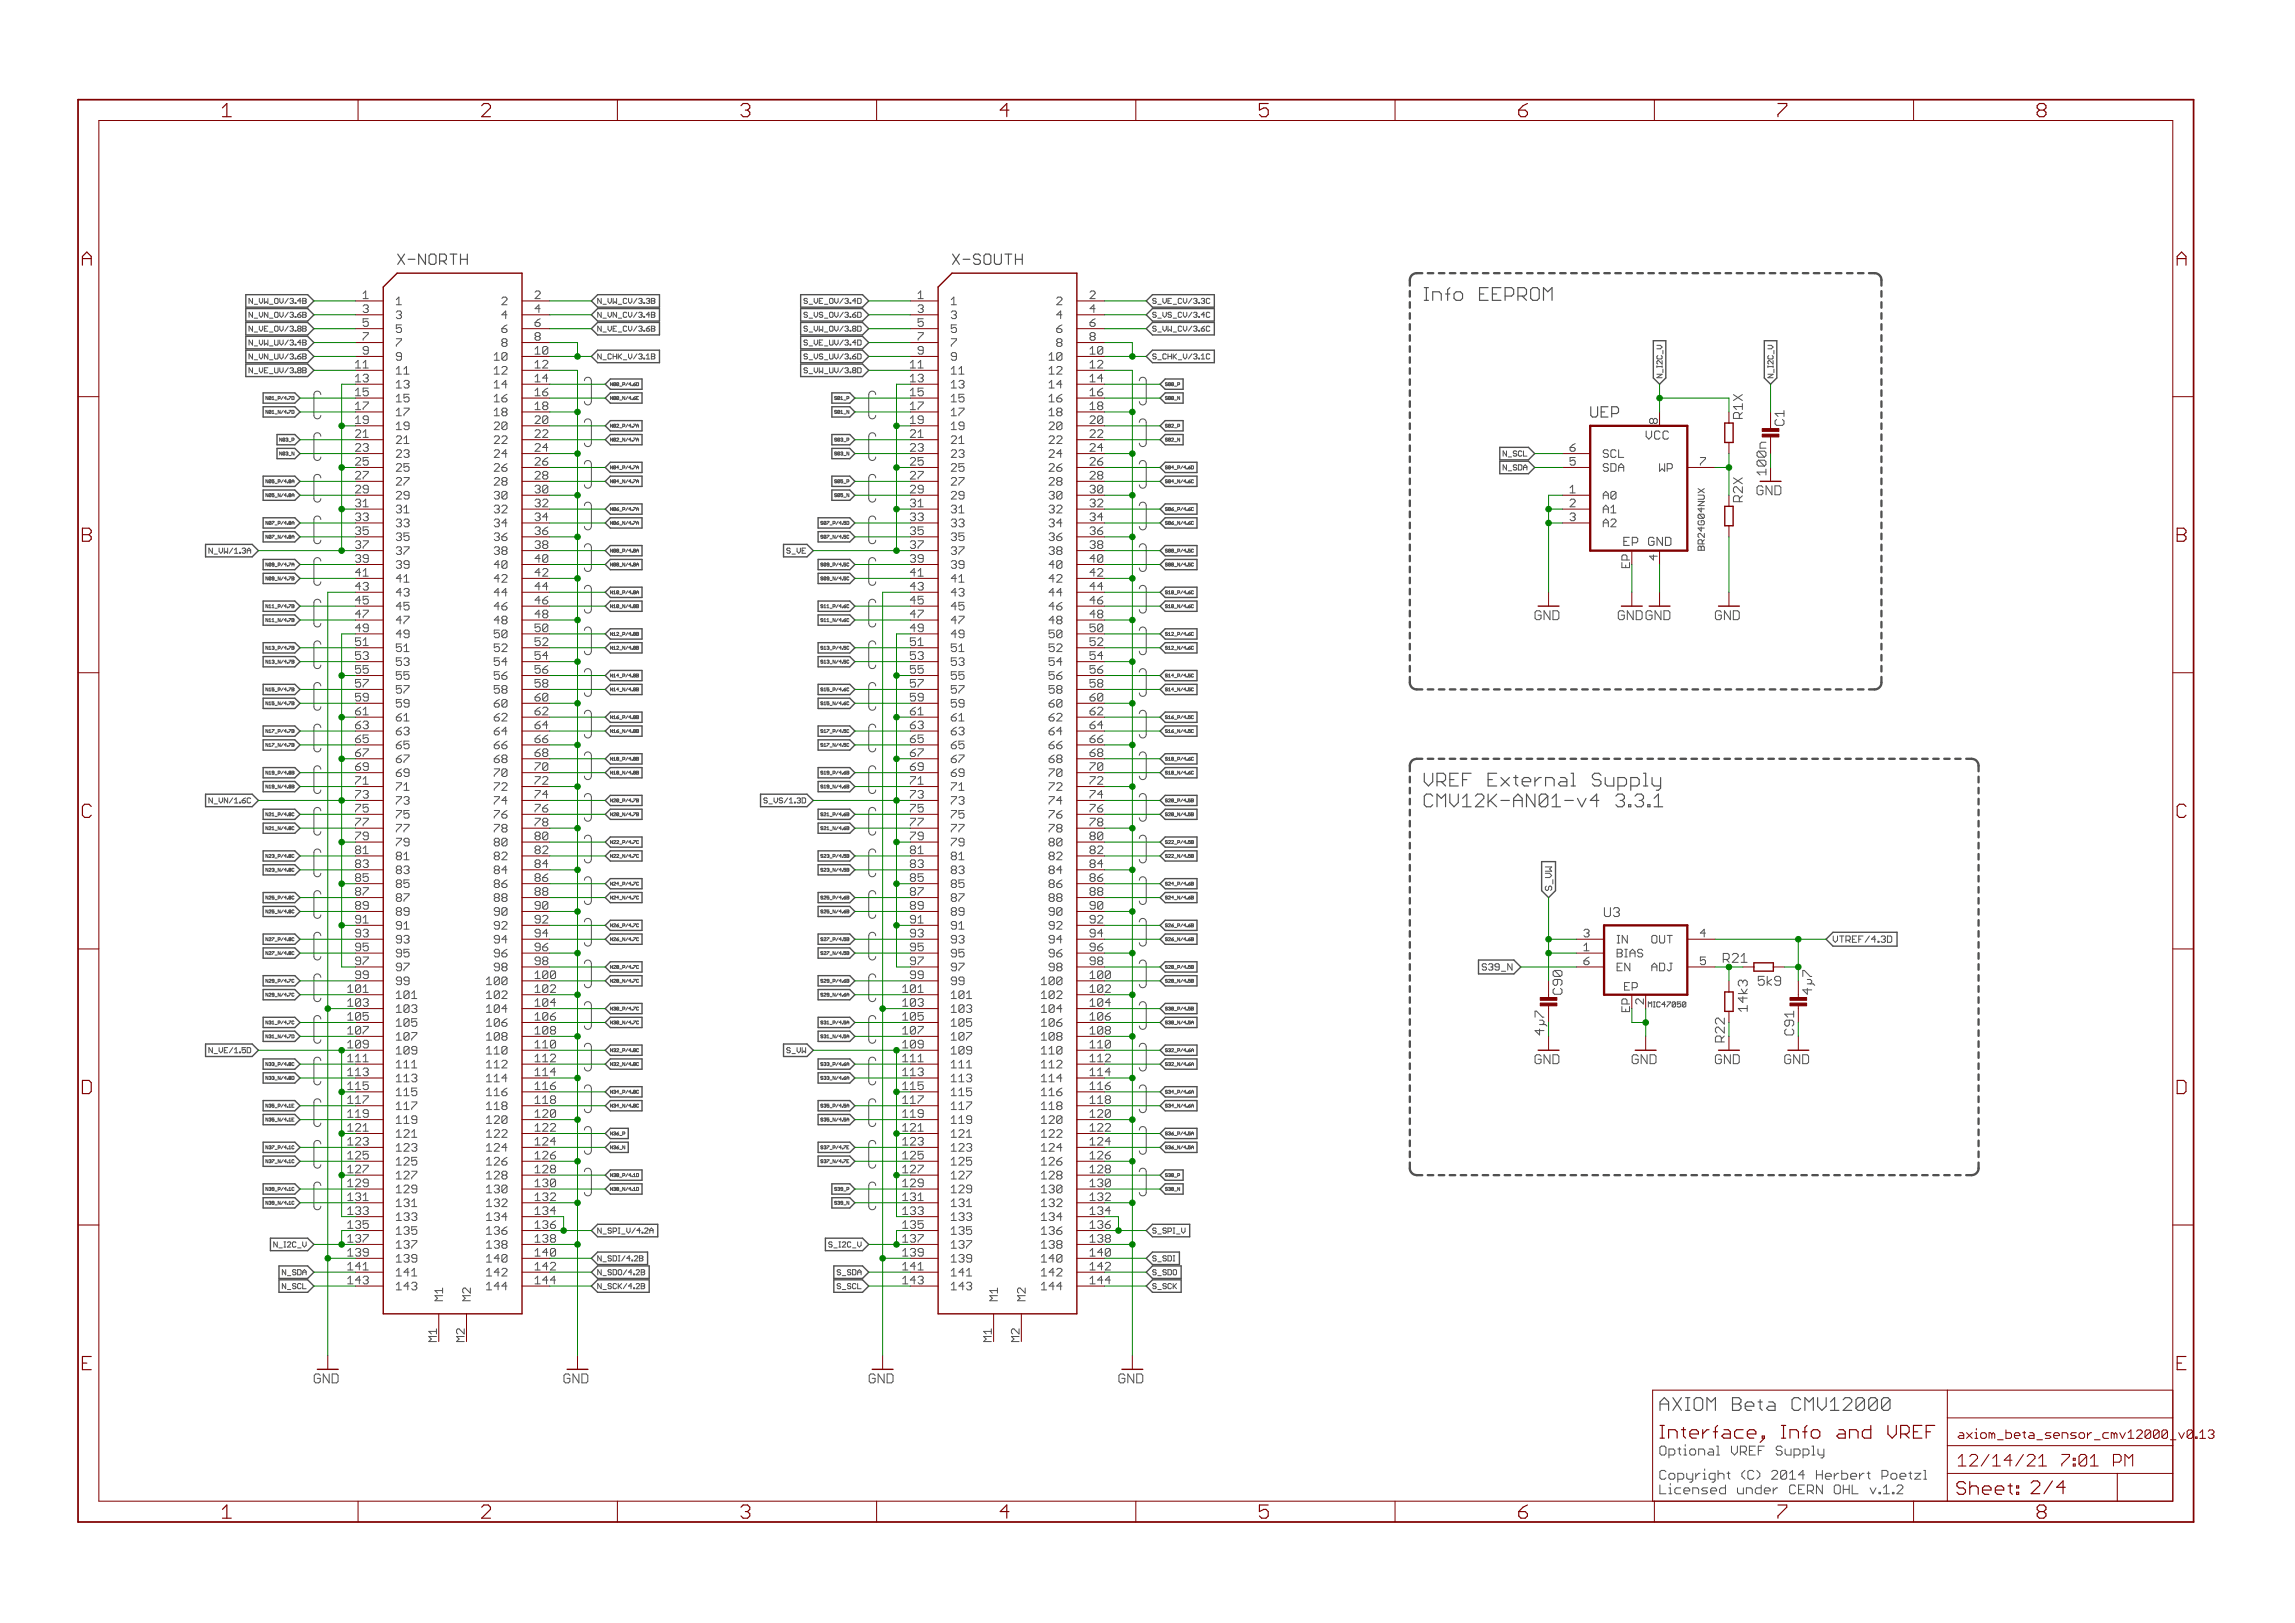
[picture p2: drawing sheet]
<svg xmlns="http://www.w3.org/2000/svg" width="420mm" height="297mm" viewBox="0 0 420 297" stroke-linecap="round" stroke-linejoin="round" font-family="sans-serif">
<defs><g id="words">
<g font-size="3.7" fill="#800000">
<text x="41.3" y="21.4">1</text>
<text x="88.7" y="21.4">2</text>
<text x="136.2" y="21.4">3</text>
<text x="183.7" y="21.4">4</text>
<text x="231.1" y="21.4">5</text>
<text x="278.6" y="21.4">6</text>
<text x="326" y="21.4">7</text>
<text x="373.5" y="21.4">8</text>
<text x="15.6" y="48.6">A</text>
<text x="399.1" y="48.6">A</text>
<text x="15.6" y="99.2">B</text>
<text x="399.1" y="99.2">B</text>
<text x="15.6" y="149.7">C</text>
<text x="399.1" y="149.7">C</text>
<text x="15.6" y="200.2">D</text>
<text x="399.1" y="200.2">D</text>
<text x="15.6" y="250.8">E</text>
<text x="399.1" y="250.8">E</text>
<text x="41.3" y="277.9">1</text>
<text x="88.7" y="277.9">2</text>
<text x="136.2" y="277.9">3</text>
<text x="183.7" y="277.9">4</text>
<text x="231.1" y="277.9">5</text>
<text x="278.6" y="277.9">6</text>
<text x="326" y="277.9">7</text>
<text x="373.5" y="277.9">8</text>
</g>
<g font-size="3.6" fill="#505050">
<text x="261.2" y="55.1">Info EEPROM</text>
<text x="261.2" y="144">VREF External Supply</text>
<text x="261.2" y="147.8">CMV12K-AN01-v4</text>
<text x="293.6" y="147.8">3.3.1</text>
<text x="304.4" y="258.2">AXIOM Beta CMV12000</text>
</g>
<g font-size="3.6" fill="#800000">
<text x="304.4" y="263.3">Interface, Info and VREF</text>
<text x="358.7" y="273.6">Sheet: 2/4</text>
</g>
<g font-size="3.2" fill="#800000">
<text x="359" y="268.4">12/14/21</text>
<text x="376.5" y="268.4">7:01 PM</text>
</g>
<g font-size="2.9" fill="#505050">
<text x="73.3" y="48.5">X-NORTH</text>
<text x="174.8" y="48.5">X-SOUTH</text>
<text x="291.7" y="76.4">UEP</text>
</g>
<g font-size="2.5" fill="#505050">
<text x="319.6" y="76.7" transform="rotate(-90 319.6 76.7)">R1X</text>
<text x="327.2" y="77.9" transform="rotate(-90 327.2 77.9)">C1</text>
<text x="319.6" y="91.9" transform="rotate(-90 319.6 91.9)">R2X</text>
<text x="294.2" y="167.8">U3</text>
<text x="286.6" y="182.1" transform="rotate(-90 286.6 182.1)">C90</text>
<text x="320.5" y="185.1" transform="rotate(-90 320.5 185.1)">14k3</text>
<text x="322.4" y="180.4">5k9</text>
<text x="332.3" y="182.1" transform="rotate(-90 332.3 182.1)">4µ7</text>
<text x="304.4" y="266.4">Optional VREF Supply</text>
<text x="304.4" y="270.8">Copyright (C) 2014 Herbert Poetzl</text>
<text x="304.4" y="273.5">Licensed under CERN OHL v.1.2</text>
</g>
<g font-size="2.5" fill="#008000">
<text x="323.9" y="86.5" transform="rotate(-90 323.9 86.5)">100n</text>
<text x="316.4" y="176.2">R21</text>
<text x="283.3" y="189.1" transform="rotate(-90 283.3 189.1)">4µ7</text>
<text x="316.3" y="190.4" transform="rotate(-90 316.3 190.4)">R22</text>
<text x="329" y="189.1" transform="rotate(-90 329 189.1)">C91</text>
</g>
<g font-size="2.5" fill="#800000">
<text x="322.1" y="90.6">GND</text>
<text x="281.5" y="113.5">GND</text>
<text x="296.7" y="113.5">GND GND</text>
<text x="314.5" y="113.5">GND</text>
<text x="281.5" y="194.7">GND</text>
<text x="299.3" y="194.7">GND</text>
<text x="314.5" y="194.7">GND</text>
<text x="327.2" y="194.7">GND</text>
<text x="58" y="253.2">GND</text>
<text x="103.7" y="253.2">GND</text>
<text x="159.6" y="253.2">GND</text>
<text x="205.3" y="253.2">GND</text>
</g>
<g font-size="2.3" fill="#505050">
<text x="301.8" y="80.5">VCC</text>
<text x="297.9" y="99.9">EP</text>
<text x="302.6" y="99.9">GND</text>
</g>
<text font-size="2.3" fill="#800000" x="359" y="263.3">axiom_beta_sensor_cmv12000_v0.13</text>
<g font-size="2.1" fill="#505050">
<text x="67.1" y="54.7">1</text>
<text x="67.1" y="57.3">3</text>
<text x="67.1" y="59.8">5</text>
<text x="73" y="55.8">1</text>
<text x="73" y="58.4">3</text>
<text x="92.5" y="55.8">2</text>
<text x="92.5" y="58.4">4</text>
<text x="98.4" y="54.7">2</text>
<text x="98.4" y="57.3">4</text>
<text x="98.4" y="59.8">6</text>
<text x="168.7" y="54.7">1</text>
<text x="168.7" y="57.3">3</text>
<text x="168.7" y="59.8">5</text>
<text x="174.6" y="55.8">1</text>
<text x="174.6" y="58.4">3</text>
<text x="194.1" y="55.8">2</text>
<text x="194.1" y="58.4">4</text>
<text x="200" y="54.7">2</text>
<text x="200" y="57.3">4</text>
<text x="200" y="59.8">6</text>
<text x="67.1" y="62.3">7</text>
<text x="67.1" y="64.9">9</text>
<text x="73" y="60.9">5</text>
<text x="73" y="63.5">7</text>
<text x="73" y="66">9</text>
<text x="91.2" y="66">10</text>
<text x="92.5" y="60.9">6</text>
<text x="92.5" y="63.5">8</text>
<text x="98.4" y="62.3">8</text>
<text x="98.4" y="64.9">10</text>
<text x="168.7" y="62.3">7</text>
<text x="168.7" y="64.9">9</text>
<text x="174.6" y="60.9">5</text>
<text x="174.6" y="63.5">7</text>
<text x="174.6" y="66">9</text>
<text x="192.8" y="66">10</text>
<text x="194.1" y="60.9">6</text>
<text x="194.1" y="63.5">8</text>
<text x="200" y="62.3">8</text>
<text x="200" y="64.9">10</text>
<text x="65.8" y="67.4">11</text>
<text x="65.8" y="70">13</text>
<text x="73" y="68.5">11</text>
<text x="73" y="71.1">13</text>
<text x="91.2" y="68.5">12</text>
<text x="91.2" y="71.1">14</text>
<text x="98.4" y="67.4">12</text>
<text x="98.4" y="70">14</text>
<text x="167.4" y="67.4">11</text>
<text x="167.4" y="70">13</text>
<text x="174.6" y="68.5">11</text>
<text x="174.6" y="71.1">13</text>
<text x="192.8" y="68.5">12</text>
<text x="192.8" y="71.1">14</text>
<text x="200" y="67.4">12</text>
<text x="200" y="70">14</text>
<text x="65.8" y="72.5">15</text>
<text x="65.8" y="75">17</text>
<text x="65.8" y="77.6">19</text>
<text x="73" y="73.6">15</text>
<text x="73" y="76.2">17</text>
<text x="91.2" y="73.6">16</text>
<text x="91.2" y="76.2">18</text>
<text x="98.4" y="72.5">16</text>
<text x="98.4" y="75">18</text>
<text x="98.4" y="77.6">20</text>
<text x="167.4" y="72.5">15</text>
<text x="167.4" y="75">17</text>
<text x="167.4" y="77.6">19</text>
<text x="174.6" y="73.6">15</text>
<text x="174.6" y="76.2">17</text>
<text x="192.8" y="73.6">16</text>
<text x="192.8" y="76.2">18</text>
<text x="200" y="72.5">16</text>
<text x="200" y="75">18</text>
<text x="200" y="77.6">20</text>
<text x="304" y="77.6" transform="rotate(-90 304 77.6)">8</text>
<text x="65.8" y="80.1">21</text>
<text x="65.8" y="82.7">23</text>
<text x="73" y="78.7">19</text>
<text x="73" y="81.2">21</text>
<text x="73" y="83.8">23</text>
<text x="91.2" y="78.7">20</text>
<text x="91.2" y="81.2">22</text>
<text x="91.2" y="83.8">24</text>
<text x="98.4" y="80.1">22</text>
<text x="98.4" y="82.7">24</text>
<text x="167.4" y="80.1">21</text>
<text x="167.4" y="82.7">23</text>
<text x="174.6" y="78.7">19</text>
<text x="174.6" y="81.2">21</text>
<text x="174.6" y="83.8">23</text>
<text x="192.8" y="78.7">20</text>
<text x="192.8" y="81.2">22</text>
<text x="192.8" y="83.8">24</text>
<text x="200" y="80.1">22</text>
<text x="200" y="82.7">24</text>
<text x="288" y="82.7">6</text>
<text x="294" y="83.8">SCL</text>
<text x="65.8" y="85.2">25</text>
<text x="65.8" y="87.7">27</text>
<text x="73" y="86.3">25</text>
<text x="73" y="88.8">27</text>
<text x="91.2" y="86.3">26</text>
<text x="91.2" y="88.8">28</text>
<text x="98.4" y="85.2">26</text>
<text x="98.4" y="87.7">28</text>
<text x="167.4" y="85.2">25</text>
<text x="167.4" y="87.7">27</text>
<text x="174.6" y="86.3">25</text>
<text x="174.6" y="88.8">27</text>
<text x="192.8" y="86.3">26</text>
<text x="192.8" y="88.8">28</text>
<text x="200" y="85.2">26</text>
<text x="200" y="87.7">28</text>
<text x="288" y="85.2">5</text>
<text x="294" y="86.3">SDA</text>
<text x="304.5" y="86.3">WP</text>
<text x="311.8" y="85.2">7</text>
<text x="65.8" y="90.3">29</text>
<text x="65.8" y="92.8">31</text>
<text x="65.8" y="95.4">33</text>
<text x="73" y="91.4">29</text>
<text x="73" y="93.9">31</text>
<text x="91.2" y="91.4">30</text>
<text x="91.2" y="93.9">32</text>
<text x="98.4" y="90.3">30</text>
<text x="98.4" y="92.8">32</text>
<text x="98.4" y="95.4">34</text>
<text x="167.4" y="90.3">29</text>
<text x="167.4" y="92.8">31</text>
<text x="167.4" y="95.4">33</text>
<text x="174.6" y="91.4">29</text>
<text x="174.6" y="93.9">31</text>
<text x="192.8" y="91.4">30</text>
<text x="192.8" y="93.9">32</text>
<text x="200" y="90.3">30</text>
<text x="200" y="92.8">32</text>
<text x="200" y="95.4">34</text>
<text x="288" y="90.3">1</text>
<text x="288" y="92.8">2</text>
<text x="288" y="95.4">3</text>
<text x="294" y="91.4">A0</text>
<text x="294" y="93.9">A1</text>
<text x="65.8" y="97.9">35</text>
<text x="65.8" y="100.4">37</text>
<text x="73" y="96.5">33</text>
<text x="73" y="99">35</text>
<text x="73" y="101.5">37</text>
<text x="91.2" y="96.5">34</text>
<text x="91.2" y="99">36</text>
<text x="91.2" y="101.5">38</text>
<text x="98.4" y="97.9">36</text>
<text x="98.4" y="100.4">38</text>
<text x="167.4" y="97.9">35</text>
<text x="167.4" y="100.4">37</text>
<text x="174.6" y="96.5">33</text>
<text x="174.6" y="99">35</text>
<text x="174.6" y="101.5">37</text>
<text x="192.8" y="96.5">34</text>
<text x="192.8" y="99">36</text>
<text x="192.8" y="101.5">38</text>
<text x="200" y="97.9">36</text>
<text x="200" y="100.4">38</text>
<text x="294" y="96.5">A2</text>
<text x="65.8" y="103">39</text>
<text x="65.8" y="105.5">41</text>
<text x="73" y="104.1">39</text>
<text x="73" y="106.6">41</text>
<text x="91.2" y="104.1">40</text>
<text x="91.2" y="106.6">42</text>
<text x="98.4" y="103">40</text>
<text x="98.4" y="105.5">42</text>
<text x="167.4" y="103">39</text>
<text x="167.4" y="105.5">41</text>
<text x="174.6" y="104.1">39</text>
<text x="174.6" y="106.6">41</text>
<text x="192.8" y="104.1">40</text>
<text x="192.8" y="106.6">42</text>
<text x="200" y="103">40</text>
<text x="200" y="105.5">42</text>
<text x="304" y="102.4" transform="rotate(-90 304 102.4)">4</text>
<text x="65.8" y="108">43</text>
<text x="65.8" y="110.6">45</text>
<text x="65.8" y="113.1">47</text>
<text x="73" y="109.2">43</text>
<text x="73" y="111.7">45</text>
<text x="91.2" y="109.2">44</text>
<text x="91.2" y="111.7">46</text>
<text x="98.4" y="108">44</text>
<text x="98.4" y="110.6">46</text>
<text x="98.4" y="113.1">48</text>
<text x="167.4" y="108">43</text>
<text x="167.4" y="110.6">45</text>
<text x="167.4" y="113.1">47</text>
<text x="174.6" y="109.2">43</text>
<text x="174.6" y="111.7">45</text>
<text x="192.8" y="109.2">44</text>
<text x="192.8" y="111.7">46</text>
<text x="200" y="108">44</text>
<text x="200" y="110.6">46</text>
<text x="200" y="113.1">48</text>
<text x="65.8" y="115.7">49</text>
<text x="65.8" y="118.2">51</text>
<text x="73" y="114.2">47</text>
<text x="73" y="116.8">49</text>
<text x="73" y="119.3">51</text>
<text x="91.2" y="114.2">48</text>
<text x="91.2" y="116.8">50</text>
<text x="91.2" y="119.3">52</text>
<text x="98.4" y="115.7">50</text>
<text x="98.4" y="118.2">52</text>
<text x="167.4" y="115.7">49</text>
<text x="167.4" y="118.2">51</text>
<text x="174.6" y="114.2">47</text>
<text x="174.6" y="116.8">49</text>
<text x="174.6" y="119.3">51</text>
<text x="192.8" y="114.2">48</text>
<text x="192.8" y="116.8">50</text>
<text x="192.8" y="119.3">52</text>
<text x="200" y="115.7">50</text>
<text x="200" y="118.2">52</text>
<text x="65.8" y="120.7">53</text>
<text x="65.8" y="123.3">55</text>
<text x="65.8" y="125.8">57</text>
<text x="73" y="121.9">53</text>
<text x="73" y="124.4">55</text>
<text x="91.2" y="121.9">54</text>
<text x="91.2" y="124.4">56</text>
<text x="98.4" y="120.7">54</text>
<text x="98.4" y="123.3">56</text>
<text x="98.4" y="125.8">58</text>
<text x="167.4" y="120.7">53</text>
<text x="167.4" y="123.3">55</text>
<text x="167.4" y="125.8">57</text>
<text x="174.6" y="121.9">53</text>
<text x="174.6" y="124.4">55</text>
<text x="192.8" y="121.9">54</text>
<text x="192.8" y="124.4">56</text>
<text x="200" y="120.7">54</text>
<text x="200" y="123.3">56</text>
<text x="200" y="125.8">58</text>
<text x="65.8" y="128.4">59</text>
<text x="65.8" y="130.9">61</text>
<text x="73" y="126.9">57</text>
<text x="73" y="129.5">59</text>
<text x="91.2" y="126.9">58</text>
<text x="91.2" y="129.5">60</text>
<text x="98.4" y="128.4">60</text>
<text x="98.4" y="130.9">62</text>
<text x="167.4" y="128.4">59</text>
<text x="167.4" y="130.9">61</text>
<text x="174.6" y="126.9">57</text>
<text x="174.6" y="129.5">59</text>
<text x="192.8" y="126.9">58</text>
<text x="192.8" y="129.5">60</text>
<text x="200" y="128.4">60</text>
<text x="200" y="130.9">62</text>
<text x="65.8" y="133.4">63</text>
<text x="65.8" y="136">65</text>
<text x="73" y="132">61</text>
<text x="73" y="134.6">63</text>
<text x="73" y="137.1">65</text>
<text x="91.2" y="132">62</text>
<text x="91.2" y="134.6">64</text>
<text x="91.2" y="137.1">66</text>
<text x="98.4" y="133.4">64</text>
<text x="98.4" y="136">66</text>
<text x="167.4" y="133.4">63</text>
<text x="167.4" y="136">65</text>
<text x="174.6" y="132">61</text>
<text x="174.6" y="134.6">63</text>
<text x="174.6" y="137.1">65</text>
<text x="192.8" y="132">62</text>
<text x="192.8" y="134.6">64</text>
<text x="192.8" y="137.1">66</text>
<text x="200" y="133.4">64</text>
<text x="200" y="136">66</text>
<text x="65.8" y="138.5">67</text>
<text x="65.8" y="141.1">69</text>
<text x="65.8" y="143.6">71</text>
<text x="73" y="139.6">67</text>
<text x="73" y="142.2">69</text>
<text x="91.2" y="139.6">68</text>
<text x="91.2" y="142.2">70</text>
<text x="98.4" y="138.5">68</text>
<text x="98.4" y="141.1">70</text>
<text x="98.4" y="143.6">72</text>
<text x="167.4" y="138.5">67</text>
<text x="167.4" y="141.1">69</text>
<text x="167.4" y="143.6">71</text>
<text x="174.6" y="139.6">67</text>
<text x="174.6" y="142.2">69</text>
<text x="192.8" y="139.6">68</text>
<text x="192.8" y="142.2">70</text>
<text x="200" y="138.5">68</text>
<text x="200" y="141.1">70</text>
<text x="200" y="143.6">72</text>
<text x="65.8" y="146.1">73</text>
<text x="65.8" y="148.7">75</text>
<text x="73" y="144.7">71</text>
<text x="73" y="147.3">73</text>
<text x="73" y="149.8">75</text>
<text x="91.2" y="144.7">72</text>
<text x="91.2" y="147.3">74</text>
<text x="91.2" y="149.8">76</text>
<text x="98.4" y="146.1">74</text>
<text x="98.4" y="148.7">76</text>
<text x="167.4" y="146.1">73</text>
<text x="167.4" y="148.7">75</text>
<text x="174.6" y="144.7">71</text>
<text x="174.6" y="147.3">73</text>
<text x="174.6" y="149.8">75</text>
<text x="192.8" y="144.7">72</text>
<text x="192.8" y="147.3">74</text>
<text x="192.8" y="149.8">76</text>
<text x="200" y="146.1">74</text>
<text x="200" y="148.7">76</text>
<text x="65.8" y="151.2">77</text>
<text x="65.8" y="153.8">79</text>
<text x="73" y="152.3">77</text>
<text x="73" y="154.9">79</text>
<text x="91.2" y="152.3">78</text>
<text x="91.2" y="154.9">80</text>
<text x="98.4" y="151.2">78</text>
<text x="98.4" y="153.8">80</text>
<text x="167.4" y="151.2">77</text>
<text x="167.4" y="153.8">79</text>
<text x="174.6" y="152.3">77</text>
<text x="174.6" y="154.9">79</text>
<text x="192.8" y="152.3">78</text>
<text x="192.8" y="154.9">80</text>
<text x="200" y="151.2">78</text>
<text x="200" y="153.8">80</text>
<text x="65.8" y="156.3">81</text>
<text x="65.8" y="158.8">83</text>
<text x="65.8" y="161.4">85</text>
<text x="73" y="157.4">81</text>
<text x="73" y="160">83</text>
<text x="91.2" y="157.4">82</text>
<text x="91.2" y="160">84</text>
<text x="98.4" y="156.3">82</text>
<text x="98.4" y="158.8">84</text>
<text x="98.4" y="161.4">86</text>
<text x="167.4" y="156.3">81</text>
<text x="167.4" y="158.8">83</text>
<text x="167.4" y="161.4">85</text>
<text x="174.6" y="157.4">81</text>
<text x="174.6" y="160">83</text>
<text x="192.8" y="157.4">82</text>
<text x="192.8" y="160">84</text>
<text x="200" y="156.3">82</text>
<text x="200" y="158.8">84</text>
<text x="200" y="161.4">86</text>
<text x="65.8" y="163.9">87</text>
<text x="65.8" y="166.5">89</text>
<text x="73" y="162.5">85</text>
<text x="73" y="165">87</text>
<text x="73" y="167.6">89</text>
<text x="91.2" y="162.5">86</text>
<text x="91.2" y="165">88</text>
<text x="91.2" y="167.6">90</text>
<text x="98.4" y="163.9">88</text>
<text x="98.4" y="166.5">90</text>
<text x="167.4" y="163.9">87</text>
<text x="167.4" y="166.5">89</text>
<text x="174.6" y="162.5">85</text>
<text x="174.6" y="165">87</text>
<text x="174.6" y="167.6">89</text>
<text x="192.8" y="162.5">86</text>
<text x="192.8" y="165">88</text>
<text x="192.8" y="167.6">90</text>
<text x="200" y="163.9">88</text>
<text x="200" y="166.5">90</text>
<text x="65.8" y="169">91</text>
<text x="65.8" y="171.5">93</text>
<text x="73" y="170.1">91</text>
<text x="73" y="172.7">93</text>
<text x="91.2" y="170.1">92</text>
<text x="91.2" y="172.7">94</text>
<text x="98.4" y="169">92</text>
<text x="98.4" y="171.5">94</text>
<text x="167.4" y="169">91</text>
<text x="167.4" y="171.5">93</text>
<text x="174.6" y="170.1">91</text>
<text x="174.6" y="172.7">93</text>
<text x="192.8" y="170.1">92</text>
<text x="192.8" y="172.7">94</text>
<text x="200" y="169">92</text>
<text x="200" y="171.5">94</text>
<text x="290.6" y="171.5">3</text>
<text x="296.5" y="172.7">IN</text>
<text x="303.2" y="172.7">OUT</text>
<text x="311.8" y="171.5">4</text>
<text x="65.8" y="174.1">95</text>
<text x="65.8" y="176.6">97</text>
<text x="65.8" y="179.2">99</text>
<text x="73" y="175.2">95</text>
<text x="73" y="177.7">97</text>
<text x="91.2" y="175.2">96</text>
<text x="91.2" y="177.7">98</text>
<text x="98.4" y="174.1">96</text>
<text x="98.4" y="176.6">98</text>
<text x="98.4" y="179.2">100</text>
<text x="167.4" y="174.1">95</text>
<text x="167.4" y="176.6">97</text>
<text x="167.4" y="179.2">99</text>
<text x="174.6" y="175.2">95</text>
<text x="174.6" y="177.7">97</text>
<text x="192.8" y="175.2">96</text>
<text x="192.8" y="177.7">98</text>
<text x="200" y="174.1">96</text>
<text x="200" y="176.6">98</text>
<text x="200" y="179.2">100</text>
<text x="290.6" y="176.6">6</text>
<text x="290.6" y="174.1">1</text>
<text x="296.5" y="177.7">EN</text>
<text x="296.5" y="175.2">BIAS</text>
<text x="303.2" y="177.7">ADJ</text>
<text x="311.8" y="176.6">5</text>
<text x="64.5" y="181.7">101</text>
<text x="64.5" y="184.2">103</text>
<text x="73" y="180.3">99</text>
<text x="73" y="182.8">101</text>
<text x="73" y="185.4">103</text>
<text x="89.9" y="180.3">100</text>
<text x="89.9" y="182.8">102</text>
<text x="89.9" y="185.4">104</text>
<text x="98.4" y="181.7">102</text>
<text x="98.4" y="184.2">104</text>
<text x="166.1" y="181.7">101</text>
<text x="166.1" y="184.2">103</text>
<text x="174.6" y="180.3">99</text>
<text x="174.6" y="182.8">101</text>
<text x="174.6" y="185.4">103</text>
<text x="191.5" y="180.3">100</text>
<text x="191.5" y="182.8">102</text>
<text x="191.5" y="185.4">104</text>
<text x="200" y="181.7">102</text>
<text x="200" y="184.2">104</text>
<text x="298" y="181.3">EP</text>
<text x="301.5" y="183.7" transform="rotate(-90 301.5 183.7)">2</text>
<text x="64.5" y="186.8">105</text>
<text x="64.5" y="189.3">107</text>
<text x="64.5" y="191.9">109</text>
<text x="73" y="187.9">105</text>
<text x="73" y="190.4">107</text>
<text x="89.9" y="187.9">106</text>
<text x="89.9" y="190.4">108</text>
<text x="98.4" y="186.8">106</text>
<text x="98.4" y="189.3">108</text>
<text x="98.4" y="191.9">110</text>
<text x="166.1" y="186.8">105</text>
<text x="166.1" y="189.3">107</text>
<text x="166.1" y="191.9">109</text>
<text x="174.6" y="187.9">105</text>
<text x="174.6" y="190.4">107</text>
<text x="191.5" y="187.9">106</text>
<text x="191.5" y="190.4">108</text>
<text x="200" y="186.8">106</text>
<text x="200" y="189.3">108</text>
<text x="200" y="191.9">110</text>
<text x="64.5" y="194.4">111</text>
<text x="64.5" y="196.9">113</text>
<text x="73" y="193">109</text>
<text x="73" y="195.5">111</text>
<text x="89.9" y="193">110</text>
<text x="89.9" y="195.5">112</text>
<text x="98.4" y="194.4">112</text>
<text x="98.4" y="196.9">114</text>
<text x="166.1" y="194.4">111</text>
<text x="166.1" y="196.9">113</text>
<text x="174.6" y="193">109</text>
<text x="174.6" y="195.5">111</text>
<text x="191.5" y="193">110</text>
<text x="191.5" y="195.5">112</text>
<text x="200" y="194.4">112</text>
<text x="200" y="196.9">114</text>
<text x="64.5" y="199.5">115</text>
<text x="64.5" y="202">117</text>
<text x="73" y="198">113</text>
<text x="73" y="200.6">115</text>
<text x="73" y="203.1">117</text>
<text x="89.9" y="198">114</text>
<text x="89.9" y="200.6">116</text>
<text x="89.9" y="203.1">118</text>
<text x="98.4" y="199.5">116</text>
<text x="98.4" y="202">118</text>
<text x="166.1" y="199.5">115</text>
<text x="166.1" y="202">117</text>
<text x="174.6" y="198">113</text>
<text x="174.6" y="200.6">115</text>
<text x="174.6" y="203.1">117</text>
<text x="191.5" y="198">114</text>
<text x="191.5" y="200.6">116</text>
<text x="191.5" y="203.1">118</text>
<text x="200" y="199.5">116</text>
<text x="200" y="202">118</text>
<text x="64.5" y="204.6">119</text>
<text x="64.5" y="207.1">121</text>
<text x="64.5" y="209.6">123</text>
<text x="73" y="205.7">119</text>
<text x="73" y="208.2">121</text>
<text x="89.9" y="205.7">120</text>
<text x="89.9" y="208.2">122</text>
<text x="98.4" y="204.6">120</text>
<text x="98.4" y="207.1">122</text>
<text x="98.4" y="209.6">124</text>
<text x="166.1" y="204.6">119</text>
<text x="166.1" y="207.1">121</text>
<text x="166.1" y="209.6">123</text>
<text x="174.6" y="205.7">119</text>
<text x="174.6" y="208.2">121</text>
<text x="191.5" y="205.7">120</text>
<text x="191.5" y="208.2">122</text>
<text x="200" y="204.6">120</text>
<text x="200" y="207.1">122</text>
<text x="200" y="209.6">124</text>
<text x="64.5" y="212.2">125</text>
<text x="64.5" y="214.7">127</text>
<text x="73" y="210.7">123</text>
<text x="73" y="213.3">125</text>
<text x="73" y="215.8">127</text>
<text x="89.9" y="210.7">124</text>
<text x="89.9" y="213.3">126</text>
<text x="89.9" y="215.8">128</text>
<text x="98.4" y="212.2">126</text>
<text x="98.4" y="214.7">128</text>
<text x="166.1" y="212.2">125</text>
<text x="166.1" y="214.7">127</text>
<text x="174.6" y="210.7">123</text>
<text x="174.6" y="213.3">125</text>
<text x="174.6" y="215.8">127</text>
<text x="191.5" y="210.7">124</text>
<text x="191.5" y="213.3">126</text>
<text x="191.5" y="215.8">128</text>
<text x="200" y="212.2">126</text>
<text x="200" y="214.7">128</text>
<text x="64.5" y="217.2">129</text>
<text x="64.5" y="219.8">131</text>
<text x="73" y="218.4">129</text>
<text x="73" y="220.9">131</text>
<text x="89.9" y="218.4">130</text>
<text x="89.9" y="220.9">132</text>
<text x="98.4" y="217.2">130</text>
<text x="98.4" y="219.8">132</text>
<text x="166.1" y="217.2">129</text>
<text x="166.1" y="219.8">131</text>
<text x="174.6" y="218.4">129</text>
<text x="174.6" y="220.9">131</text>
<text x="191.5" y="218.4">130</text>
<text x="191.5" y="220.9">132</text>
<text x="200" y="217.2">130</text>
<text x="200" y="219.8">132</text>
<text x="64.5" y="222.3">133</text>
<text x="64.5" y="224.9">135</text>
<text x="64.5" y="227.4">137</text>
<text x="73" y="223.4">133</text>
<text x="73" y="226">135</text>
<text x="89.9" y="223.4">134</text>
<text x="89.9" y="226">136</text>
<text x="98.4" y="222.3">134</text>
<text x="98.4" y="224.9">136</text>
<text x="98.4" y="227.4">138</text>
<text x="166.1" y="222.3">133</text>
<text x="166.1" y="224.9">135</text>
<text x="166.1" y="227.4">137</text>
<text x="174.6" y="223.4">133</text>
<text x="174.6" y="226">135</text>
<text x="191.5" y="223.4">134</text>
<text x="191.5" y="226">136</text>
<text x="200" y="222.3">134</text>
<text x="200" y="224.9">136</text>
<text x="200" y="227.4">138</text>
<text x="64.5" y="229.9">139</text>
<text x="64.5" y="232.5">141</text>
<text x="73" y="228.5">137</text>
<text x="73" y="231.1">139</text>
<text x="73" y="233.6">141</text>
<text x="89.9" y="228.5">138</text>
<text x="89.9" y="231.1">140</text>
<text x="89.9" y="233.6">142</text>
<text x="98.4" y="229.9">140</text>
<text x="98.4" y="232.5">142</text>
<text x="166.1" y="229.9">139</text>
<text x="166.1" y="232.5">141</text>
<text x="174.6" y="228.5">137</text>
<text x="174.6" y="231.1">139</text>
<text x="174.6" y="233.6">141</text>
<text x="191.5" y="228.5">138</text>
<text x="191.5" y="231.1">140</text>
<text x="191.5" y="233.6">142</text>
<text x="200" y="229.9">140</text>
<text x="200" y="232.5">142</text>
<text x="64.5" y="235">143</text>
<text x="73" y="236.1">143</text>
<text x="81.6" y="238.1" transform="rotate(-90 81.6 238.1)">M1</text>
<text x="86.7" y="238.1" transform="rotate(-90 86.7 238.1)">M2</text>
<text x="89.9" y="236.1">144</text>
<text x="98.4" y="235">144</text>
<text x="166.1" y="235">143</text>
<text x="174.6" y="236.1">143</text>
<text x="183.2" y="238.1" transform="rotate(-90 183.2 238.1)">M1</text>
<text x="188.3" y="238.1" transform="rotate(-90 188.3 238.1)">M2</text>
<text x="191.5" y="236.1">144</text>
<text x="200" y="235">144</text>
<text x="80.5" y="245.4" transform="rotate(-90 80.5 245.4)">M1</text>
<text x="85.6" y="245.4" transform="rotate(-90 85.6 245.4)">M2</text>
<text x="182.1" y="245.4" transform="rotate(-90 182.1 245.4)">M1</text>
<text x="187.2" y="245.4" transform="rotate(-90 187.2 245.4)">M2</text>
</g>
<g font-size="2.1" fill="#800000">
<text x="298.9" y="103.7" transform="rotate(-90 298.9 103.7)">EP</text>
<text x="298.9" y="185" transform="rotate(-90 298.9 185)">EP</text>
</g>
<g font-size="1.8" fill="#505050">
<text x="312.6" y="100.8" transform="rotate(-90 312.6 100.8)">BR24G04NUX</text>
<text x="284.7" y="163" transform="rotate(-90 284.7 163)">S_VW</text>
<text x="336.1" y="172.5">VTREF/4.3D</text>
<text x="272.3" y="177.6">S39_N</text>
</g>
<g font-size="1.4" fill="#505050">
<text x="46.7" y="55.6">N_VW_OV/3.4B</text>
<text x="46.7" y="58.1">N_VN_OV/3.6B</text>
<text x="109.9" y="55.6">N_VW_CV/3.3B</text>
<text x="109.9" y="58.1">N_VN_CV/3.4B</text>
<text x="148.3" y="55.6">S_VE_OV/3.4D</text>
<text x="148.3" y="58.1">S_VS_OV/3.6D</text>
<text x="211.5" y="55.6">S_VE_CV/3.3C</text>
<text x="211.5" y="58.1">S_VS_CV/3.4C</text>
<text x="46.7" y="60.7">N_VE_OV/3.8B</text>
<text x="46.7" y="63.2">N_VW_UV/3.4B</text>
<text x="46.7" y="65.7">N_VN_UV/3.6B</text>
<text x="109.9" y="60.7">N_VE_CV/3.6B</text>
<text x="109.9" y="65.7">N_CHK_V/3.1B</text>
<text x="148.3" y="60.7">S_VW_OV/3.8D</text>
<text x="148.3" y="63.2">S_VE_UV/3.4D</text>
<text x="148.3" y="65.7">S_VS_UV/3.6D</text>
<text x="211.5" y="60.7">S_VW_CV/3.6C</text>
<text x="211.5" y="65.7">S_CHK_V/3.1C</text>
<text x="46.7" y="68.3">N_VE_UV/3.8B</text>
<text x="148.3" y="68.3">S_VW_UV/3.8D</text>
<text x="304.9" y="69.2" transform="rotate(-90 304.9 69.2)">N_I2C_V</text>
<text x="325.2" y="69.2" transform="rotate(-90 325.2 69.2)">N_I2C_V</text>
<text x="276.1" y="83.5">N_SCL</text>
<text x="276.1" y="86.1">N_SDA</text>
<text x="39.1" y="101.3">N_VW/1.3A</text>
<text x="144.9" y="101.3">S_VE</text>
<text x="39.1" y="147">N_VN/1.6C</text>
<text x="140.7" y="147">S_VS/1.3D</text>
<text x="302.7" y="184.3">MIC47050</text>
<text x="39.1" y="192.7">N_VE/1.5D</text>
<text x="144.9" y="192.7">S_VW</text>
<text x="109.9" y="225.7">N_SPI_V/4.2A</text>
<text x="211.5" y="225.7">S_SPI_V</text>
<text x="50.9" y="228.3">N_I2C_V</text>
<text x="52.6" y="233.3">N_SDA</text>
<text x="109.9" y="230.8">N_SDI/4.2B</text>
<text x="109.9" y="233.3">N_SDO/4.2B</text>
<text x="152.5" y="228.3">S_I2C_V</text>
<text x="154.2" y="233.3">S_SDA</text>
<text x="211.5" y="233.3">S_SDO</text>
<text x="211.5" y="230.8">S_SDI</text>
<text x="52.6" y="235.9">N_SCL</text>
<text x="109.9" y="235.9">N_SCK/4.2B</text>
<text x="154.2" y="235.9">S_SCL</text>
<text x="211.5" y="235.9">S_SCK</text>
</g>
<g font-size=".8" fill="#505050">
<text x="112.3" y="70.6">N00_P/4.6D</text>
<text x="213.9" y="70.6">S00_P</text>
<text x="49.5" y="73.2">N01_P/4.7D</text>
<text x="49.5" y="75.7">N01_N/4.7D</text>
<text x="112.3" y="73.2">N00_N/4.6E</text>
<text x="153.6" y="73.2">S01_P</text>
<text x="153.6" y="75.7">S01_N</text>
<text x="213.9" y="73.2">S00_N</text>
<text x="52" y="80.8">N03_P</text>
<text x="52" y="83.3">N03_N</text>
<text x="112.3" y="78.2">N02_P/4.7A</text>
<text x="112.3" y="80.8">N02_N/4.7A</text>
<text x="153.6" y="80.8">S03_P</text>
<text x="153.6" y="83.3">S03_N</text>
<text x="213.9" y="78.2">S02_P</text>
<text x="213.9" y="80.8">S02_N</text>
<text x="49.5" y="88.4">N05_P/4.8A</text>
<text x="112.3" y="85.9">N04_P/4.7A</text>
<text x="112.3" y="88.4">N04_N/4.7A</text>
<text x="153.6" y="88.4">S05_P</text>
<text x="213.9" y="85.9">S04_P/4.6D</text>
<text x="213.9" y="88.4">S04_N/4.6C</text>
<text x="49.5" y="90.9">N05_N/4.8A</text>
<text x="112.3" y="93.5">N06_P/4.7A</text>
<text x="153.6" y="90.9">S05_N</text>
<text x="213.9" y="93.5">S06_P/4.6C</text>
<text x="49.5" y="96">N07_P/4.8A</text>
<text x="49.5" y="98.6">N07_N/4.8A</text>
<text x="112.3" y="96">N06_N/4.7A</text>
<text x="112.3" y="101.1">N08_P/4.8A</text>
<text x="151" y="96">S07_P/4.5D</text>
<text x="151" y="98.6">S07_N/4.5C</text>
<text x="213.9" y="96">S06_N/4.6C</text>
<text x="213.9" y="101.1">S08_P/4.5C</text>
<text x="49.5" y="103.6">N09_P/4.7A</text>
<text x="49.5" y="106.2">N09_N/4.7B</text>
<text x="112.3" y="103.6">N08_N/4.8A</text>
<text x="151" y="103.6">S09_P/4.5C</text>
<text x="151" y="106.2">S09_N/4.5C</text>
<text x="213.9" y="103.6">S08_N/4.5C</text>
<text x="49.5" y="111.3">N11_P/4.7B</text>
<text x="49.5" y="113.8">N11_N/4.7B</text>
<text x="112.3" y="108.7">N10_P/4.8A</text>
<text x="112.3" y="111.2">N10_N/4.8B</text>
<text x="151" y="111.3">S11_P/4.6C</text>
<text x="151" y="113.8">S11_N/4.6C</text>
<text x="213.9" y="108.7">S10_P/4.6C</text>
<text x="213.9" y="111.2">S10_N/4.6C</text>
<text x="49.5" y="118.9">N13_P/4.7B</text>
<text x="112.3" y="116.3">N12_P/4.8B</text>
<text x="112.3" y="118.9">N12_N/4.8B</text>
<text x="151" y="118.9">S13_P/4.5C</text>
<text x="213.9" y="116.3">S12_P/4.6C</text>
<text x="213.9" y="118.9">S12_N/4.6C</text>
<text x="49.5" y="121.4">N13_N/4.7B</text>
<text x="112.3" y="123.9">N14_P/4.8B</text>
<text x="151" y="121.4">S13_N/4.5C</text>
<text x="213.9" y="123.9">S14_P/4.5C</text>
<text x="49.5" y="126.5">N15_P/4.7B</text>
<text x="49.5" y="129">N15_N/4.7B</text>
<text x="112.3" y="126.5">N14_N/4.8B</text>
<text x="112.3" y="131.6">N16_P/4.8B</text>
<text x="151" y="126.5">S15_P/4.6C</text>
<text x="151" y="129">S15_N/4.6C</text>
<text x="213.9" y="126.5">S14_N/4.5C</text>
<text x="213.9" y="131.6">S16_P/4.5C</text>
<text x="49.5" y="134.1">N17_P/4.7B</text>
<text x="49.5" y="136.6">N17_N/4.7B</text>
<text x="112.3" y="134.1">N16_N/4.8B</text>
<text x="151" y="134.1">S17_P/4.5C</text>
<text x="151" y="136.6">S17_N/4.5C</text>
<text x="213.9" y="134.1">S16_N/4.5C</text>
<text x="49.5" y="141.7">N19_P/4.8B</text>
<text x="112.3" y="139.2">N18_P/4.8B</text>
<text x="112.3" y="141.7">N18_N/4.8B</text>
<text x="151" y="141.7">S19_P/4.6B</text>
<text x="213.9" y="139.2">S18_P/4.6C</text>
<text x="213.9" y="141.7">S18_N/4.6C</text>
<text x="49.5" y="144.3">N19_N/4.8B</text>
<text x="49.5" y="149.3">N21_P/4.8C</text>
<text x="112.3" y="146.8">N20_P/4.7B</text>
<text x="112.3" y="149.3">N20_N/4.7B</text>
<text x="151" y="144.3">S19_N/4.6B</text>
<text x="151" y="149.3">S21_P/4.6B</text>
<text x="213.9" y="146.8">S20_P/4.5B</text>
<text x="213.9" y="149.3">S20_N/4.5B</text>
<text x="49.5" y="151.9">N21_N/4.8C</text>
<text x="112.3" y="154.4">N22_P/4.7C</text>
<text x="151" y="151.9">S21_N/4.6B</text>
<text x="213.9" y="154.4">S22_P/4.5B</text>
<text x="49.5" y="157">N23_P/4.8C</text>
<text x="49.5" y="159.5">N23_N/4.8C</text>
<text x="112.3" y="157">N22_N/4.7C</text>
<text x="151" y="157">S23_P/4.5B</text>
<text x="151" y="159.5">S23_N/4.5B</text>
<text x="213.9" y="157">S22_N/4.5B</text>
<text x="49.5" y="164.6">N25_P/4.8C</text>
<text x="49.5" y="167.1">N25_N/4.8C</text>
<text x="112.3" y="162">N24_P/4.7C</text>
<text x="112.3" y="164.6">N24_N/4.7C</text>
<text x="151" y="164.6">S25_P/4.6B</text>
<text x="151" y="167.1">S25_N/4.6B</text>
<text x="213.9" y="162">S24_P/4.6B</text>
<text x="213.9" y="164.6">S24_N/4.6B</text>
<text x="49.5" y="172.2">N27_P/4.8C</text>
<text x="112.3" y="169.7">N26_P/4.7C</text>
<text x="112.3" y="172.2">N26_N/4.7C</text>
<text x="151" y="172.2">S27_P/4.5B</text>
<text x="213.9" y="169.7">S26_P/4.6B</text>
<text x="213.9" y="172.2">S26_N/4.6B</text>
<text x="49.5" y="174.7">N27_N/4.8C</text>
<text x="49.5" y="179.8">N29_P/4.7C</text>
<text x="112.3" y="177.3">N28_P/4.7C</text>
<text x="112.3" y="179.8">N28_N/4.7C</text>
<text x="151" y="174.7">S27_N/4.5B</text>
<text x="151" y="179.8">S29_P/4.6B</text>
<text x="213.9" y="177.3">S28_P/4.5B</text>
<text x="213.9" y="179.8">S28_N/4.5B</text>
<text x="49.5" y="182.4">N29_N/4.7C</text>
<text x="112.3" y="184.9">N30_P/4.7C</text>
<text x="151" y="182.4">S29_N/4.6A</text>
<text x="213.9" y="184.9">S30_P/4.5B</text>
<text x="49.5" y="187.4">N31_P/4.7C</text>
<text x="49.5" y="190">N31_N/4.7D</text>
<text x="112.3" y="187.4">N30_N/4.7C</text>
<text x="151" y="187.4">S31_P/4.5A</text>
<text x="151" y="190">S31_N/4.5A</text>
<text x="213.9" y="187.4">S30_N/4.5A</text>
<text x="49.5" y="195.1">N33_P/4.8C</text>
<text x="49.5" y="197.6">N33_N/4.8D</text>
<text x="112.3" y="192.5">N32_P/4.8C</text>
<text x="112.3" y="195.1">N32_N/4.8C</text>
<text x="151" y="195.1">S33_P/4.6A</text>
<text x="151" y="197.6">S33_N/4.6A</text>
<text x="213.9" y="192.5">S32_P/4.6A</text>
<text x="213.9" y="195.1">S32_N/4.6A</text>
<text x="49.5" y="202.7">N35_P/4.1E</text>
<text x="112.3" y="200.1">N34_P/4.8C</text>
<text x="112.3" y="202.7">N34_N/4.8C</text>
<text x="151" y="202.7">S35_P/4.5A</text>
<text x="213.9" y="200.1">S34_P/4.6A</text>
<text x="213.9" y="202.7">S34_N/4.6A</text>
<text x="49.5" y="205.2">N35_N/4.1E</text>
<text x="112.3" y="207.8">N36_P</text>
<text x="151" y="205.2">S35_N/4.5A</text>
<text x="213.9" y="207.8">S36_P/4.5A</text>
<text x="49.5" y="210.3">N37_P/4.1C</text>
<text x="49.5" y="212.8">N37_N/4.1C</text>
<text x="112.3" y="210.3">N36_N</text>
<text x="112.3" y="215.4">N38_P/4.1D</text>
<text x="151" y="210.3">S37_P/4.7E</text>
<text x="151" y="212.8">S37_N/4.7E</text>
<text x="213.9" y="210.3">S36_N/4.5A</text>
<text x="213.9" y="215.4">S38_P</text>
<text x="49.5" y="217.9">N39_P/4.1C</text>
<text x="49.5" y="220.5">N39_N/4.1C</text>
<text x="112.3" y="217.9">N38_N/4.1D</text>
<text x="153.6" y="217.9">S39_P</text>
<text x="153.6" y="220.5">S39_N</text>
<text x="213.9" y="217.9">S38_N</text>
</g>
</g></defs>
<g fill="none" stroke="#505050" stroke-width=".18">
<path d="M46.2 54.6v.9l-.6-.9v.9M46.2 57.1v1l-.6-1v1M46.2 59.7v.9l-.6-.9v.9M66.5 54.7h.9M66.5 57l.2 .2M66.7 55.8l-.2 .2M67 53.3l-.5 .4M92.1 54.4l-.2 .2M92.8 54.8l-.9 1h.9M109.4 55.5v-.9l.7 .9M109.4 58.1v-1l.7 1M147.8 54.8l-.1-.2h-.4l-.1 .2 .1 .3h.4l.1 .1-.1 .3h-.4l-.1-.1"/>
<path d="M147.8 57.3l-.1-.2h-.4l-.1 .2 .1 .3h.4l.1 .2-.1 .3h-.4l-.1-.2M147.8 59.8l-.1-.1h-.4l-.1 .1 .1 .4h.4l.1 .1-.1 .3h-.4l-.1-.1M168.1 54.7h.9M168.6 53.3l-.5 .4M193.7 54.4l-.2 .2M194.4 54.8l-.9 1h.9M211 55.4l.2 .1M211 57.9l.2 .2M211.2 57.1l-.2 .2 .2 .3M211.2 59.7l-.2 .1 .2 .4M211.2 54.6l-.2 .2 .2 .3M46.2 62.2v1l-.6-1v1"/>
<path d="M46.2 64.8v.9l-.6-.9v.9M46.2 67.3v.9l-.6-.9v.9M49 72.6v.5l-.3-.5v.5M49 75.1v.6l-.3-.6v.6M58.7 72.2a.63 .63 0 0 0-.6-.6 .63 .63 0 0 0-.6 .6v3.8a.63 .63 0 0 0 .6 .7 .63 .63 0 0 0 .6-.7M58.7 79.8a.63 .63 0 0 0-.6-.6 .63 .63 0 0 0-.6 .6v3.9a.63 .63 0 0 0 .6 .6 .63 .63 0 0 0 .6-.6M65.1 67.4h.9M65.1 69.9h.9M65.1 72.4h.9M65.1 75h.9M65.1 77.5h.9M65.3 78.7l-.2 .2"/>
<path d="M65.6 66l-.5 .4M65.6 68.5l-.5 .5M65.6 71l-.5 .5M65.6 73.6l-.5 .4M65.6 76.1l-.5 .5M66 79.1l-.9 1h.9M90.5 65.9h.9M90.5 68.5h.9M90.5 71h.9M90.5 73.6h.9M90.5 76.1h.9M90.7 77.2l-.2 .3"/>
<path d="M90.7 79.8l-.2 .2M91 64.5l-.5 .5M91 67.1l-.5 .4M91 69.6l-.5 .5M91 72.2l-.5 .4M91 74.7l-.5 .5M91.4 77.7l-.9 .9h.9M107 69.7a.63 .63 0 0 1 .6-.7 .63 .63 0 0 1 .7 .7v3.8a.63 .63 0 0 1-.7 .6 .63 .63 0 0 1-.6-.6M107 77.3a.63 .63 0 0 1 .6-.6 .63 .63 0 0 1 .7 .6v3.8a.63 .63 0 0 1-.7 .6 .63 .63 0 0 1-.6-.6M109.4 60.6v-.9l.7 .9M109.4 65.7v-.9l.7 .9M111.8 70.6v-.6l.3 .6"/>
<path d="M111.8 73.1v-.5l.3 .5M111.8 78.2v-.6l.3 .6M147.8 62.4l-.1-.2h-.4l-.1 .2 .1 .3h.4l.1 .1-.1 .4h-.4l-.1-.2M147.8 64.9l-.1-.1h-.4l-.1 .3 .1 .1h.4l.1 .4-.1 .1h-.4l-.1-.1M147.8 67.5l-.1-.2h-.4l-.1 .3 .1 .2h.4l.1 .3-.1 .1h-.4l-.1-.1M153.2 72.7l-.3-.1-.1 .1 .3 .2 .1 .1h-.4M153.2 75.2l-.3-.1-.1 .2 .4 .3-.1 .1-.3-.1M160.3 72.2a.63 .63 0 0 0-.6-.6 .63 .63 0 0 0-.7 .6v3.8a.63 .63 0 0 0 .7 .7 .63 .63 0 0 0 .6-.7M160.3 79.8a.63 .63 0 0 0-.6-.6 .63 .63 0 0 0-.7 .6v3.9a.63 .63 0 0 0 .7 .6 .63 .63 0 0 0 .6-.6M166.7 67.4h.9M166.7 69.9h.9M166.7 72.4h.9"/>
<path d="M166.7 75h.9M166.7 77.5h.9M166.9 78.7l-.2 .2M167.1 66l-.4 .4M167.1 68.5l-.4 .5M167.1 71l-.4 .5M167.1 73.6l-.4 .4M167.1 76.1l-.4 .5M167.6 79.1l-.9 1h.9M192.1 65.9h.9M192.1 68.5h.9M192.1 71h.9"/>
<path d="M192.1 73.6h.9M192.1 76.1h.9M192.3 77.2l-.2 .3M192.3 79.8l-.2 .2M192.5 64.5l-.4 .5M192.5 67.1l-.4 .4M192.5 69.6l-.4 .5M192.5 72.2l-.4 .4M192.5 74.7l-.4 .5M193 77.7l-.9 .9h.9M208.6 69.7a.63 .63 0 0 1 .6-.7 .63 .63 0 0 1 .6 .7v3.8a.63 .63 0 0 1-.6 .6 .63 .63 0 0 1-.6-.6M208.6 77.3a.63 .63 0 0 1 .6-.6 .63 .63 0 0 1 .6 .6v3.8a.63 .63 0 0 1-.6 .6 .63 .63 0 0 1-.6-.6"/>
<path d="M211 60.5l.2 .1M211 65.6l.2 .1M211.2 64.8l-.2 .1 .2 .3M213.4 73l.2 .1M213.4 70.5l.2 .1M213.4 78.1l.2 .1M213.6 72.6l-.2 .1v.2h.2M213.6 70l-.2 .1v.2h.2M213.6 77.6l-.2 .1v.2h.2M49 87.8v.6l-.3-.6v.6M49 90.3v.6l-.3-.6v.6M49 95.4v.6l-.3-.6v.6"/>
<path d="M49 98v.5l-.3-.5v.5M51.6 80.2v.6l-.4-.6v.6M51.6 82.7v.6l-.4-.6v.6M58.7 87.5a.63 .63 0 0 0-.6-.7 .63 .63 0 0 0-.6 .7v3.8a.63 .63 0 0 0 .6 .6 .63 .63 0 0 0 .6-.6M58.7 95.1a.63 .63 0 0 0-.6-.7 .63 .63 0 0 0-.6 .7v3.8a.63 .63 0 0 0 .6 .6 .63 .63 0 0 0 .6-.6M65.1 92.5l.2 .3M65.1 95.1l.2 .2M65.1 97.6l.2 .2M65.3 81.2l-.2 .2M65.3 83.7l-.2 .3M65.3 86.3l-.2 .2M65.3 88.8l-.2 .2"/>
<path d="M65.3 91.4l-.2 .2M65.3 93.9l-.2 .2M65.3 96.4l-.2 .3M65.3 99l-.2 .2M66 81.7l-.9 .9h.9M66 84.2l-.9 .9h.9M66 86.7l-.9 1h.9M66 89.3l-.9 .9h.9M90.5 91.1l.2 .2M90.5 93.6l.2 .3M90.5 96.2l.2 .2M90.5 98.7l.2 .2"/>
<path d="M90.7 82.3l-.2 .2M90.7 84.9l-.2 .2M90.7 87.4l-.2 .2M90.7 89.9l-.2 .3M90.7 92.5l-.2 .2M90.7 95l-.2 .2M90.7 97.5l-.2 .3M91.4 80.2l-.9 1h.9M91.4 82.8l-.9 .9h.9M91.4 85.3l-.9 1h.9M91.4 87.9l-.9 .9h.9M107 84.9a.63 .63 0 0 1 .6-.6 .63 .63 0 0 1 .7 .6v3.8a.63 .63 0 0 1-.7 .7 .63 .63 0 0 1-.6-.7"/>
<path d="M107 92.5a.63 .63 0 0 1 .6-.6 .63 .63 0 0 1 .7 .6v3.9a.63 .63 0 0 1-.7 .6 .63 .63 0 0 1-.6-.6M111.8 80.8v-.6l.3 .6M111.8 85.8v-.5l.3 .5M111.8 88.4v-.6l.3 .6M111.8 93.5v-.6l.3 .6M111.8 96v-.6l.3 .6M150.6 98.1l-.1-.1-.2 .1 .3 .2-.1 .2-.2-.1M150.6 95.5l-.1-.1-.2 .1 .1 .2 .2 .1-.1 .2-.2-.1M153.2 80.3l-.3-.1-.1 .2 .4 .2-.1 .2-.3-.2M153.2 82.8l-.3-.1-.1 .2 .4 .3-.1 .1-.3-.1M153.2 87.9l-.3-.1-.1 .2 .4 .3-.1 .1-.3-.1M153.2 90.4l-.3-.1-.1 .2 .4 .3-.1 .1-.3-.1"/>
<path d="M160.3 87.5a.63 .63 0 0 0-.6-.7 .63 .63 0 0 0-.7 .7v3.8a.63 .63 0 0 0 .7 .6 .63 .63 0 0 0 .6-.6M160.3 95.1a.63 .63 0 0 0-.6-.7 .63 .63 0 0 0-.7 .7v3.8a.63 .63 0 0 0 .7 .6 .63 .63 0 0 0 .6-.6M166.7 92.5l.2 .3M166.7 95.1l.2 .2M166.7 97.6l.2 .2M166.9 81.2l-.2 .2M166.9 83.7l-.2 .3M166.9 86.3l-.2 .2M166.9 88.8l-.2 .2M166.9 91.4l-.2 .2M166.9 93.9l-.2 .2M166.9 96.4l-.2 .3"/>
<path d="M166.9 99l-.2 .2M167.6 81.7l-.9 .9h.9M167.6 84.2l-.9 .9h.9M167.6 86.7l-.9 1h.9M167.6 89.3l-.9 .9h.9M192.1 91.1l.2 .2M192.1 93.6l.2 .3M192.1 96.2l.2 .2M192.1 98.7l.2 .2M192.3 82.3l-.2 .2M192.3 84.9l-.2 .2M192.3 87.4l-.2 .2"/>
<path d="M192.3 89.9l-.2 .3M192.3 92.5l-.2 .2M192.3 95l-.2 .2M192.3 97.5l-.2 .3M193 80.2l-.9 1h.9M193 82.8l-.9 .9h.9M193 85.3l-.9 1h.9M193 87.9l-.9 .9h.9M208.6 84.9a.63 .63 0 0 1 .6-.6 .63 .63 0 0 1 .6 .6v3.8a.63 .63 0 0 1-.6 .7 .63 .63 0 0 1-.6-.7M208.6 92.5a.63 .63 0 0 1 .6-.6 .63 .63 0 0 1 .6 .6v3.9a.63 .63 0 0 1-.6 .6 .63 .63 0 0 1-.6-.6M213.4 80.6l.2 .2M213.4 88.3l.2 .1"/>
<path d="M213.4 95.9l.2 .1M213.4 85.7l.2 .1M213.4 93.3l.2 .2M213.6 80.2l-.2 .1v.2h.2M213.6 87.8l-.2 .1v.2h.2M213.6 95.4l-.2 .1v.2h.2M213.6 85.3l-.2 .1v.2h.2M213.6 92.9l-.2 .1v.2h.2M275.2 83.5v-1l.6 1M275.2 86v-.9l.6 .9M287.4 90.2h1M287.9 88.8l-.5 .5"/>
<path d="M38.2 101.3v-1l.7 1M49 103v.6l-.3-.6v.6M49 105.6v.6l-.3-.6v.6M49 110.7v.5l-.3-.5v.5M49 113.2v.6l-.3-.6v.6M49 118.3v.6l-.3-.6v.6M58.7 102.7a.63 .63 0 0 0-.6-.7 .63 .63 0 0 0-.6 .7v3.8a.63 .63 0 0 0 .6 .6 .63 .63 0 0 0 .6-.6M58.7 110.3a.63 .63 0 0 0-.6-.6 .63 .63 0 0 0-.6 .6v3.8a.63 .63 0 0 0 .6 .6 .63 .63 0 0 0 .6-.6M58.7 117.9a.63 .63 0 0 0-.6-.6 .63 .63 0 0 0-.6 .6v3.8a.63 .63 0 0 0 .6 .7 .63 .63 0 0 0 .6-.7M65.1 100.1l.2 .3M65.1 102.7l.2 .2M65.1 117.9l.2 .3"/>
<path d="M65.3 101.5l-.2 .2M65.8 104.1l-.7 .7h.9M65.8 106.6l-.7 .7h.9M65.8 109.1l-.7 .7h.9M65.8 111.7l-.7 .7h.9M65.8 114.2l-.7 .7h.9M66 116.7h-.9v.8l.5-.3M66 119.3h-.9v.7l.5-.3M90.5 101.2l.2 .3M90.5 116.5l.2 .2M90.5 119l.2 .3M90.7 100.1l-.2 .2"/>
<path d="M91.2 102.6l-.7 .7h.9M91.2 105.2l-.7 .7h.9M91.2 107.7l-.7 .7h.9M91.2 110.2l-.7 .7h.9M91.2 112.8l-.7 .7h.9M91.4 115.3h-.9v.7l.5-.2M91.4 117.9h-.9v.7l.5-.3M107 100.1a.63 .63 0 0 1 .6-.6 .63 .63 0 0 1 .7 .6v3.8a.63 .63 0 0 1-.7 .7 .63 .63 0 0 1-.6-.7M107 107.8a.63 .63 0 0 1 .6-.7 .63 .63 0 0 1 .7 .7v3.8a.63 .63 0 0 1-.7 .6 .63 .63 0 0 1-.6-.6M107 115.4a.63 .63 0 0 1 .6-.7 .63 .63 0 0 1 .7 .7v3.8a.63 .63 0 0 1-.7 .6 .63 .63 0 0 1-.6-.6M111.8 101.1v-.6l.3 .6M111.8 103.6v-.6l.3 .6"/>
<path d="M111.8 108.7v-.6l.3 .6M111.8 111.2v-.5l.3 .5M111.8 116.3v-.6l.3 .6M111.8 118.9v-.6l.3 .6M144 101.1l.2 .2h.3M144.5 100.3h-.3l-.2 .2 .2 .3h.3M150.6 103.1l-.1-.1-.2 .1 .3 .3-.1 .2-.2-.1M150.6 105.7l-.1-.1-.2 .1 .3 .3-.1 .2-.2-.2M150.6 110.8l-.1-.1-.2 .1 .3 .2-.1 .2-.2-.1M150.6 113.3l-.1-.1-.2 .1 .3 .3-.1 .2-.2-.1M150.6 118.4l-.1-.1-.2 .1 .3 .3-.1 .2-.2-.2M160.3 102.7a.63 .63 0 0 0-.6-.7 .63 .63 0 0 0-.7 .7v3.8a.63 .63 0 0 0 .7 .6 .63 .63 0 0 0 .6-.6"/>
<path d="M160.3 110.3a.63 .63 0 0 0-.6-.6 .63 .63 0 0 0-.7 .6v3.8a.63 .63 0 0 0 .7 .6 .63 .63 0 0 0 .6-.6M160.3 117.9a.63 .63 0 0 0-.6-.6 .63 .63 0 0 0-.7 .6v3.8a.63 .63 0 0 0 .7 .7 .63 .63 0 0 0 .6-.7M166.7 100.1l.2 .3M166.7 102.7l.2 .2M166.7 117.9l.2 .3M166.9 101.5l-.2 .2M167.4 104.1l-.7 .7h.9M167.4 106.6l-.7 .7h.9M167.4 109.1l-.7 .7h.9M167.4 111.7l-.7 .7h.9M167.4 114.2l-.7 .7h.9M167.6 116.7h-.9v.8l.4-.3"/>
<path d="M167.6 119.3h-.9v.7l.4-.3M192.1 101.2l.2 .3M192.1 116.5l.2 .2M192.1 119l.2 .3M192.3 100.1l-.2 .2M192.8 102.6l-.7 .7h.9M192.8 105.2l-.7 .7h.9M192.8 107.7l-.7 .7h.9M192.8 110.2l-.7 .7h.9M192.8 112.8l-.7 .7h.9M193 115.3h-.9v.7l.4-.2M193 117.9h-.9v.7l.4-.3"/>
<path d="M208.6 100.1a.63 .63 0 0 1 .6-.6 .63 .63 0 0 1 .6 .6v3.8a.63 .63 0 0 1-.6 .7 .63 .63 0 0 1-.6-.7M208.6 107.8a.63 .63 0 0 1 .6-.7 .63 .63 0 0 1 .6 .7v3.8a.63 .63 0 0 1-.6 .6 .63 .63 0 0 1-.6-.6M208.6 115.4a.63 .63 0 0 1 .6-.7 .63 .63 0 0 1 .6 .7v3.8a.63 .63 0 0 1-.6 .6 .63 .63 0 0 1-.6-.6M213.4 103.5l.2 .1M213.4 111.1l.2 .1M213.4 118.7l.2 .2M213.4 101l.2 .1M213.4 108.6l.2 .1M213.4 116.2l.2 .1M213.6 103l-.2 .1v.2h.2M213.6 108.1l-.2 .1v.2h.2M213.6 110.7l-.2 .1v.1h.2"/>
<path d="M213.6 100.5l-.2 .1v.2h.2M213.6 118.3l-.2 .1v.2h.2M213.6 115.7l-.2 .1v.2h.2M49 120.8v.6l-.3-.6v.6M49 125.9v.5l-.3-.5v.5M49 128.4v.6l-.3-.6v.6M49 133.5v.6l-.3-.6v.6M49 136.1v.5l-.3-.5v.5M58.7 125.5a.63 .63 0 0 0-.6-.6 .63 .63 0 0 0-.6 .6v3.8a.63 .63 0 0 0 .6 .7 .63 .63 0 0 0 .6-.7M58.7 133.2a.63 .63 0 0 0-.6-.7 .63 .63 0 0 0-.6 .7v3.8a.63 .63 0 0 0 .6 .6 .63 .63 0 0 0 .6-.6M65.1 130.1h.7M65.1 132.7h.7"/>
<path d="M65.1 135.2h.7M65.1 137.8h.7M65.1 130.1v.5l.2 .2M65.1 132.7v.4l.2 .3M65.1 135.2v.5l.2 .2M65.1 137.8v.4l.2 .3M65.1 120.5l.2 .2M65.1 123l.2 .2M65.1 125.5l.2 .3M65.1 128.1l.2 .2M65.6 129.7l-.5 .4M65.6 132.2l-.5 .5"/>
<path d="M65.6 134.7l-.5 .5M65.6 137.3l-.5 .5M65.6 139.8l-.5 .5M66 121.8h-.9v.7l.5-.2M66 124.4h-.9v.7l.5-.3M66 126.9h-.9v.7l.5-.2M90.5 128.7h.7M90.5 131.3h.7M90.5 133.8h.7M90.5 136.3h.7M90.5 138.9h.7M90.5 128.7v.5l.2 .2"/>
<path d="M90.5 131.3v.4l.2 .3M90.5 133.8v.5l.2 .2M90.5 136.3v.5l.2 .2M90.5 138.9v.4l.2 .3M90.5 121.6l.2 .2M90.5 124.1l.2 .2M90.5 126.6l.2 .3M91 128.2l-.5 .5M91 130.8l-.5 .5M91 133.3l-.5 .5M91 135.9l-.5 .4M91 138.4l-.5 .5"/>
<path d="M91.4 120.4h-.9v.7l.5-.2M91.4 122.9h-.9v.7l.5-.2M91.4 125.5h-.9v.7l.5-.3M107 123a.63 .63 0 0 1 .6-.6 .63 .63 0 0 1 .7 .6v3.8a.63 .63 0 0 1-.7 .6 .63 .63 0 0 1-.6-.6M107 130.6a.63 .63 0 0 1 .6-.6 .63 .63 0 0 1 .7 .6v3.8a.63 .63 0 0 1-.7 .7 .63 .63 0 0 1-.6-.7M107 138.2a.63 .63 0 0 1 .6-.6 .63 .63 0 0 1 .7 .6v3.8a.63 .63 0 0 1-.7 .7 .63 .63 0 0 1-.6-.7M111.8 123.9v-.5l.3 .5M111.8 126.4v-.5l.3 .5M111.8 131.5v-.5l.3 .5M111.8 134.1v-.6l.3 .6M111.8 139.1v-.5l.3 .5M150.6 128.5h-.3l.3 .3-.1 .2-.2-.1"/>
<path d="M150.6 133.6h-.3l.3 .3-.1 .2-.2-.1M150.6 136.1h-.3l.3 .3-.1 .2-.2-.1M150.6 120.9h-.3l.3 .3-.1 .2-.2-.1M150.6 126h-.3l.3 .3-.1 .1h-.2M160.3 125.5a.63 .63 0 0 0-.6-.6 .63 .63 0 0 0-.7 .6v3.8a.63 .63 0 0 0 .7 .7 .63 .63 0 0 0 .6-.7M160.3 133.2a.63 .63 0 0 0-.6-.7 .63 .63 0 0 0-.7 .7v3.8a.63 .63 0 0 0 .7 .6 .63 .63 0 0 0 .6-.6M166.7 130.1v.5l.2 .2M166.7 132.7v.4l.2 .3M166.7 135.2v.5l.2 .2M166.7 137.8v.4l.2 .3M166.7 120.5l.2 .2M166.7 123l.2 .2"/>
<path d="M166.7 125.5l.2 .3M166.7 128.1l.2 .2M166.7 130.1h.7M166.7 132.7h.7M166.7 135.2h.7M166.7 137.8h.7M167.1 129.7l-.4 .4M167.1 132.2l-.4 .5M167.1 134.7l-.4 .5M167.1 137.3l-.4 .5M167.1 139.8l-.4 .5M167.6 121.8h-.9v.7l.4-.2"/>
<path d="M167.6 124.4h-.9v.7l.4-.3M167.6 126.9h-.9v.7l.4-.2M192.1 128.7v.5l.2 .2M192.1 131.3v.4l.2 .3M192.1 133.8v.5l.2 .2M192.1 136.3v.5l.2 .2M192.1 138.9v.4l.2 .3M192.1 121.6l.2 .2M192.1 124.1l.2 .2M192.1 126.6l.2 .3M192.1 128.7h.7M192.1 131.3h.7"/>
<path d="M192.1 133.8h.7M192.1 136.3h.7M192.1 138.9h.7M192.5 128.2l-.4 .5M192.5 130.8l-.4 .5M192.5 133.3l-.4 .5M192.5 135.9l-.4 .4M192.5 138.4l-.4 .5M193 120.4h-.9v.7l.4-.2M193 122.9h-.9v.7l.4-.2M193 125.5h-.9v.7l.4-.3M208.6 123a.63 .63 0 0 1 .6-.6 .63 .63 0 0 1 .6 .6v3.8a.63 .63 0 0 1-.6 .6 .63 .63 0 0 1-.6-.6"/>
<path d="M208.6 130.6a.63 .63 0 0 1 .6-.6 .63 .63 0 0 1 .6 .6v3.8a.63 .63 0 0 1-.6 .7 .63 .63 0 0 1-.6-.7M208.6 138.2a.63 .63 0 0 1 .6-.6 .63 .63 0 0 1 .6 .6v3.8a.63 .63 0 0 1-.6 .7 .63 .63 0 0 1-.6-.7M213.4 139.1h.2M213.4 126.4h.2M213.4 134l.2 .1M213.4 123.8l.2 .1M213.4 131.4l.2 .1M213.6 131l-.2 .1v.2h.2M213.6 133.5l-.2 .1v.2h.2M213.6 138.6l-.2 .1v.2h.2M213.6 125.9l-.2 .1v.2h.2M213.6 123.4h-.2v.2h.2"/>
<path d="M38.2 147v-1l.7 1M49 141.1v.6l-.3-.6v.6M49 143.7v.5l-.3-.5v.5M49 148.8v.5l-.3-.5v.5M49 151.3v.5l-.3-.5v.5M49 156.4v.5l-.3-.5v.5M49 158.9v.6l-.3-.6v.6M58.7 140.8a.63 .63 0 0 0-.6-.7 .63 .63 0 0 0-.6 .7v3.8a.63 .63 0 0 0 .6 .6 .63 .63 0 0 0 .6-.6M58.7 148.4a.63 .63 0 0 0-.6-.6 .63 .63 0 0 0-.6 .6v3.8a.63 .63 0 0 0 .6 .6 .63 .63 0 0 0 .6-.6M58.7 156a.63 .63 0 0 0-.6-.6 .63 .63 0 0 0-.6 .6v3.8a.63 .63 0 0 0 .6 .7 .63 .63 0 0 0 .6-.7M65.1 140.3h.7M65.1 142.1h.9"/>
<path d="M65.1 144.7h.9M65.1 147.2h.9M65.1 149.8h.9M65.1 152.3h.9M65.1 140.3v.5l.2 .2M65.3 154.8l-.2 .3v.2l.2 .2-.2 .3v.2l.2 .2M65.3 157.4l-.2 .2v.2l.2 .3-.2 .2v.2l.2 .3M65.3 159.9l-.2 .2v.3l.2 .2-.2 .2v.3l.2 .2M66 142.4l-.9 .9v.2M66 144.9l-.9 .9v.3M66 147.4l-.9 1v.2M66 150l-.9 .9v.3"/>
<path d="M66 152.5l-.9 1v.2M90.5 140.7h.9M90.5 143.3h.9M90.5 145.8h.9M90.5 148.3h.9M90.5 150.9h.9M90.7 153.4l-.2 .2v.3l.2 .2-.2 .2v.3l.2 .2M90.7 156l-.2 .2v.2l.2 .3-.2 .2v.2l.2 .3M90.7 158.5l-.2 .2v.3l.2 .2-.2 .2v.3l.2 .2M91.4 140.9l-.9 1v.2M91.4 143.5l-.9 .9v.3M91.4 146l-.9 1v.2"/>
<path d="M91.4 148.6l-.9 .9v.2M91.4 151.1l-.9 .9v.3M107 145.9a.63 .63 0 0 1 .6-.7 .63 .63 0 0 1 .7 .7v3.8a.63 .63 0 0 1-.7 .6 .63 .63 0 0 1-.6-.6M107 153.5a.63 .63 0 0 1 .6-.7 .63 .63 0 0 1 .7 .7v3.8a.63 .63 0 0 1-.7 .6 .63 .63 0 0 1-.6-.6M111.8 141.7v-.6l.3 .6M111.8 146.8v-.6l.3 .6M111.8 149.3v-.5l.3 .5M111.8 154.4v-.6l.3 .6M111.8 156.9v-.5l.3 .5M139.8 146.8l.2 .2h.3M140.3 146h-.3l-.2 .2 .2 .3h.3M150.6 141.2h-.3l.3 .3-.1 .2-.2-.1"/>
<path d="M150.6 143.8h-.3l.3 .3-.1 .1-.2-.1M150.6 148.8h-.3l.1 .2 .2 .1-.1 .2-.2-.1M150.6 151.4h-.3l.1 .2 .2 .1-.1 .1h-.2M150.6 156.5h-.3l.1 .2h.2l-.1 .2-.2-.1M150.6 159h-.3l.1 .2 .2 .1-.1 .2-.2-.1M160.3 140.8a.63 .63 0 0 0-.6-.7 .63 .63 0 0 0-.7 .7v3.8a.63 .63 0 0 0 .7 .6 .63 .63 0 0 0 .6-.6M160.3 148.4a.63 .63 0 0 0-.6-.6 .63 .63 0 0 0-.7 .6v3.8a.63 .63 0 0 0 .7 .6 .63 .63 0 0 0 .6-.6M160.3 156a.63 .63 0 0 0-.6-.6 .63 .63 0 0 0-.7 .6v3.8a.63 .63 0 0 0 .7 .7 .63 .63 0 0 0 .6-.7M166.7 140.3v.5l.2 .2M166.7 140.3h.7M166.7 142.1h.9M166.7 144.7h.9"/>
<path d="M166.7 147.2h.9M166.7 149.8h.9M166.7 152.3h.9M166.9 154.8l-.2 .3v.2l.2 .2-.2 .3v.2l.2 .2M166.9 157.4l-.2 .2v.2l.2 .3-.2 .2v.2l.2 .3M166.9 159.9l-.2 .2v.3l.2 .2-.2 .2v.3l.2 .2M167.6 142.4l-.9 .9v.2M167.6 144.9l-.9 .9v.3M167.6 147.4l-.9 1v.2M167.6 150l-.9 .9v.3M167.6 152.5l-.9 1v.2M192.1 140.7h.9"/>
<path d="M192.1 143.3h.9M192.1 145.8h.9M192.1 148.3h.9M192.1 150.9h.9M192.3 153.4l-.2 .2v.3l.2 .2-.2 .2v.3l.2 .2M192.3 156l-.2 .2v.2l.2 .3-.2 .2v.2l.2 .3M192.3 158.5l-.2 .2v.3l.2 .2-.2 .2v.3l.2 .2M193 140.9l-.9 1v.2M193 143.5l-.9 .9v.3M193 146l-.9 1v.2M193 148.6l-.9 .9v.2M193 151.1l-.9 .9v.3"/>
<path d="M208.6 145.9a.63 .63 0 0 1 .6-.7 .63 .63 0 0 1 .6 .7v3.8a.63 .63 0 0 1-.6 .6 .63 .63 0 0 1-.6-.6M208.6 153.5a.63 .63 0 0 1 .6-.7 .63 .63 0 0 1 .6 .7v3.8a.63 .63 0 0 1-.6 .6 .63 .63 0 0 1-.6-.6M213.4 141.6l.2 .1M213.4 146.7l.2 .1M213.4 149.2l.2 .1M213.4 156.8l.2 .1M213.4 154.3l.2 .1M213.6 146.2l-.2 .1v.2h.2M213.6 141.1l-.2 .1v.2h.2M213.6 148.8h-.2v.2h.2M213.6 156.4l-.2 .1v.2h.2M213.6 153.8l-.2 .1v.2h.2"/>
<path d="M49 164v.5l-.3-.5v.5M49 166.5v.6l-.3-.6v.6M49 171.6v.6l-.3-.6v.6M49 174.2v.5l-.3-.5v.5M49 179.2v.6l-.3-.6v.6M58.7 163.6a.63 .63 0 0 0-.6-.6 .63 .63 0 0 0-.6 .6v3.8a.63 .63 0 0 0 .6 .7 .63 .63 0 0 0 .6-.7M58.7 171.3a.63 .63 0 0 0-.6-.7 .63 .63 0 0 0-.6 .7v3.8a.63 .63 0 0 0 .6 .6 .63 .63 0 0 0 .6-.6M58.7 178.9a.63 .63 0 0 0-.6-.7 .63 .63 0 0 0-.6 .7v3.8a.63 .63 0 0 0 .6 .6 .63 .63 0 0 0 .6-.6M65.1 168.7l.2 .2M65.1 171.2l.2 .3M65.1 173.8l.2 .2M65.1 176.3l.2 .3"/>
<path d="M65.1 178.9l.2 .2M65.3 162.5l-.2 .2v.2l.2 .3-.2 .2v.2l.2 .3M65.3 165l-.2 .2v.3l.2 .2-.2 .2v.3l.2 .2M65.3 167.5l-.2 .3v.2l.2 .2M65.3 170.1l-.2 .2v.2l.2 .3M65.3 172.6l-.2 .2v.3l.2 .2M65.3 175.2l-.2 .2v.2l.2 .3M65.3 177.7l-.2 .2v.3l.2 .2M89.5 178.8l-.4 .5M90.5 167.3l.2 .2M90.5 169.8l.2 .3M90.5 172.4l.2 .2"/>
<path d="M90.5 174.9l.2 .2M90.5 177.4l.2 .3M90.7 161l-.2 .3v.2l.2 .2-.2 .3v.2l.2 .2M90.7 163.6l-.2 .2v.2l.2 .3-.2 .2v.2l.2 .3M90.7 166.1l-.2 .2v.3l.2 .2M90.7 168.7l-.2 .2v.2l.2 .3M90.7 171.2l-.2 .2v.3l.2 .2M90.7 173.7l-.2 .3v.2l.2 .2M90.7 176.3l-.2 .2v.2l.2 .3M107 161.1a.63 .63 0 0 1 .6-.6 .63 .63 0 0 1 .7 .6v3.8a.63 .63 0 0 1-.7 .6 .63 .63 0 0 1-.6-.6M107 168.7a.63 .63 0 0 1 .6-.6 .63 .63 0 0 1 .7 .6v3.8a.63 .63 0 0 1-.7 .7 .63 .63 0 0 1-.6-.7M107 176.3a.63 .63 0 0 1 .6-.6 .63 .63 0 0 1 .7 .6v3.8a.63 .63 0 0 1-.7 .7 .63 .63 0 0 1-.6-.7"/>
<path d="M111.8 162v-.5l.3 .5M111.8 164.5v-.5l.3 .5M111.8 169.6v-.5l.3 .5M111.8 172.2v-.6l.3 .6M111.8 177.2v-.5l.3 .5M111.8 179.8v-.6l.3 .6M150.6 164.1h-.3l.1 .2 .2 .1-.1 .1h-.2M150.6 166.6h-.3l.1 .2 .2 .1-.1 .2-.2-.1M150.6 171.7h-.3l.1 .2 .2 .1-.1 .2-.2-.1M150.6 174.2h-.3l.1 .2 .2 .1-.1 .2-.2-.1M150.6 179.3h-.3l.1 .2 .2 .1-.1 .2-.2-.1M160.3 163.6a.63 .63 0 0 0-.6-.6 .63 .63 0 0 0-.7 .6v3.8a.63 .63 0 0 0 .7 .7 .63 .63 0 0 0 .6-.7"/>
<path d="M160.3 171.3a.63 .63 0 0 0-.6-.7 .63 .63 0 0 0-.7 .7v3.8a.63 .63 0 0 0 .7 .6 .63 .63 0 0 0 .6-.6M160.3 178.9a.63 .63 0 0 0-.6-.7 .63 .63 0 0 0-.7 .7v3.8a.63 .63 0 0 0 .7 .6 .63 .63 0 0 0 .6-.6M166.7 168.7l.2 .2M166.7 171.2l.2 .3M166.7 173.8l.2 .2M166.7 176.3l.2 .3M166.7 178.9l.2 .2M166.9 162.5l-.2 .2v.2l.2 .3-.2 .2v.2l.2 .3M166.9 165l-.2 .2v.3l.2 .2-.2 .2v.3l.2 .2M166.9 167.5l-.2 .3v.2l.2 .2M166.9 170.1l-.2 .2v.2l.2 .3M166.9 172.6l-.2 .2v.3l.2 .2"/>
<path d="M166.9 175.2l-.2 .2v.2l.2 .3M166.9 177.7l-.2 .2v.3l.2 .2M191.1 178.8l-.4 .5M192.1 167.3l.2 .2M192.1 169.8l.2 .3M192.1 172.4l.2 .2M192.1 174.9l.2 .2M192.1 177.4l.2 .3M192.3 161l-.2 .3v.2l.2 .2-.2 .3v.2l.2 .2M192.3 163.6l-.2 .2v.2l.2 .3-.2 .2v.2l.2 .3M192.3 166.1l-.2 .2v.3l.2 .2M192.3 168.7l-.2 .2v.2l.2 .3"/>
<path d="M192.3 171.2l-.2 .2v.3l.2 .2M192.3 173.7l-.2 .3v.2l.2 .2M192.3 176.3l-.2 .2v.2l.2 .3M208.6 161.1a.63 .63 0 0 1 .6-.6 .63 .63 0 0 1 .6 .6v3.8a.63 .63 0 0 1-.6 .6 .63 .63 0 0 1-.6-.6M208.6 168.7a.63 .63 0 0 1 .6-.6 .63 .63 0 0 1 .6 .6v3.8a.63 .63 0 0 1-.6 .7 .63 .63 0 0 1-.6-.7M208.6 176.3a.63 .63 0 0 1 .6-.6 .63 .63 0 0 1 .6 .6v3.8a.63 .63 0 0 1-.6 .7 .63 .63 0 0 1-.6-.7M213.4 164.5h.2M213.4 169.5l.2 .1M213.4 172.1l.2 .1M213.4 177.2h.2M213.4 179.7l.2 .1M213.4 161.9l.2 .1"/>
<path d="M213.6 176.7l-.2 .1v.2h.2M213.6 164l-.2 .1v.2h.2M213.6 171.6l-.2 .1v.2h.2M213.6 179.2l-.2 .1v.2h.2M213.6 161.5h-.2v.2h.2M213.6 169.1l-.2 .1v.2h.2M271.4 177.4l.1 .1h.4M271.9 176.4h-.4l-.1 .2 .1 .4h.4M290 174h.9M290.4 172.6l-.4 .5M298.3 179.8h-.9v1.4h.9M302.4 177h.9"/>
<path d="M302.6 171.2l-.2 .2v1l.2 .2M302.9 176.3l-.5 .4v1M315.5 175.6h.8M316.3 174.5h-.8v1.6M38.2 192.7v-1l.7 1M49 181.8v.5l-.3-.5v.5M49 186.9v.5l-.3-.5v.5M49 189.4v.5l-.3-.5v.5M49 194.5v.5l-.3-.5v.5M49 197v.6l-.3-.6v.6M58.7 186.5a.63 .63 0 0 0-.6-.6 .63 .63 0 0 0-.6 .6v3.8a.63 .63 0 0 0 .6 .6 .63 .63 0 0 0 .6-.6M58.7 194.1a.63 .63 0 0 0-.6-.6 .63 .63 0 0 0-.6 .6v3.8a.63 .63 0 0 0 .6 .7 .63 .63 0 0 0 .6-.7"/>
<path d="M63.7 181.6h.9M63.7 184.2h.9M63.7 186.7h.9M63.7 189.3h.9M63.7 191.8h.9M63.7 194.3h.9M63.7 196.9h.9M63.7 199.4h.9M64.1 198l-.4 .5M64.1 180.2l-.4 .5M64.1 182.8l-.4 .4M64.1 185.3l-.4 .5"/>
<path d="M64.1 187.9l-.4 .4M64.1 190.4l-.4 .5M64.1 192.9l-.4 .5M64.1 195.5l-.4 .4M89.1 180.2h.9M89.1 182.8h.9M89.1 185.3h.9M89.1 187.8h.9M89.1 190.4h.9M89.1 192.9h.9M89.1 195.5h.9M89.1 198h.9"/>
<path d="M89.5 181.4l-.4 .4M89.5 183.9l-.4 .5M89.5 186.4l-.4 .5M89.5 189l-.4 .4M89.5 191.5l-.4 .5M89.5 194.1l-.4 .4M89.5 196.6l-.4 .5M89.5 199.1l-.4 .5M107 184a.63 .63 0 0 1 .6-.7 .63 .63 0 0 1 .7 .7v3.8a.63 .63 0 0 1-.7 .6 .63 .63 0 0 1-.6-.6M107 191.6a.63 .63 0 0 1 .6-.7 .63 .63 0 0 1 .7 .7v3.8a.63 .63 0 0 1-.7 .6 .63 .63 0 0 1-.6-.6M107 199.2a.63 .63 0 0 1 .6-.6 .63 .63 0 0 1 .7 .6v3.8a.63 .63 0 0 1-.7 .6 .63 .63 0 0 1-.6-.6M111.8 184.9v-.6l.3 .6"/>
<path d="M111.8 187.4v-.5l.3 .5M111.8 192.5v-.6l.3 .6M111.8 195v-.5l.3 .5M144 192.5l.2 .2h.3M144.5 191.7h-.3l-.2 .2 .2 .3h.3M150.6 181.9h-.3l.1 .2h.2l-.1 .2-.2-.1M150.6 186.9h-.3l.1 .2 .2 .1-.1 .2-.2-.1M150.6 189.5h-.3l.1 .2 .2 .1-.1 .1h-.2M150.6 194.6l-.2-.1-.1 .1 .3 .3-.1 .1-.2-.1M150.6 197.1l-.2-.1-.1 .2 .3 .3-.1 .1-.2-.1M160.3 186.5a.63 .63 0 0 0-.6-.6 .63 .63 0 0 0-.7 .6v3.8a.63 .63 0 0 0 .7 .6 .63 .63 0 0 0 .6-.6M160.3 194.1a.63 .63 0 0 0-.6-.6 .63 .63 0 0 0-.7 .6v3.8a.63 .63 0 0 0 .7 .7 .63 .63 0 0 0 .6-.7"/>
<path d="M165.3 181.6h.9M165.3 184.2h.9M165.3 186.7h.9M165.3 189.3h.9M165.3 191.8h.9M165.3 194.3h.9M165.3 196.9h.9M165.3 199.4h.9M165.7 180.2l-.4 .5M165.7 182.8l-.4 .4M165.7 185.3l-.4 .5M165.7 187.9l-.4 .4"/>
<path d="M165.7 190.4l-.4 .5M165.7 192.9l-.4 .5M165.7 195.5l-.4 .4M165.7 198l-.4 .5M190.7 180.2h.9M190.7 182.8h.9M190.7 185.3h.9M190.7 187.8h.9M190.7 190.4h.9M190.7 192.9h.9M190.7 195.5h.9M190.7 198h.9"/>
<path d="M191.1 181.4l-.4 .4M191.1 183.9l-.4 .5M191.1 186.4l-.4 .5M191.1 189l-.4 .4M191.1 191.5l-.4 .5M191.1 194.1l-.4 .4M191.1 196.6l-.4 .5M191.1 199.1l-.4 .5M208.6 184a.63 .63 0 0 1 .6-.7 .63 .63 0 0 1 .6 .7v3.8a.63 .63 0 0 1-.6 .6 .63 .63 0 0 1-.6-.6M208.6 191.6a.63 .63 0 0 1 .6-.7 .63 .63 0 0 1 .6 .7v3.8a.63 .63 0 0 1-.6 .6 .63 .63 0 0 1-.6-.6M208.6 199.2a.63 .63 0 0 1 .6-.6 .63 .63 0 0 1 .6 .6v3.8a.63 .63 0 0 1-.6 .6 .63 .63 0 0 1-.6-.6M213.4 184.8l.2 .1"/>
<path d="M213.4 187.3l.2 .1M213.4 194.9l.2 .1M213.4 192.4l.2 .1M213.6 191.9l-.2 .1v.2h.2M213.6 186.9h-.2v.2h.2M213.6 194.5l-.2 .1v.2h.2M213.6 184.3l-.2 .1v.2h.2M213.6 199.5l-.2 .1v.2h.2M297.4 180.5h.5M301.8 183.4v.9M302.4 183.4l-.3 .3M49 202.1v.5l-.3-.5v.5"/>
<path d="M49 204.6v.6l-.3-.6v.6M49 209.7v.6l-.3-.6v.6M49 212.2v.6l-.3-.6v.6M49 217.3v.6l-.3-.6v.6M49 219.9v.5l-.3-.5v.5M58.7 201.7a.63 .63 0 0 0-.6-.6 .63 .63 0 0 0-.6 .6v3.8a.63 .63 0 0 0 .6 .7 .63 .63 0 0 0 .6-.7M58.7 209.4a.63 .63 0 0 0-.6-.7 .63 .63 0 0 0-.6 .7v3.8a.63 .63 0 0 0 .6 .6 .63 .63 0 0 0 .6-.6M58.7 217a.63 .63 0 0 0-.6-.7 .63 .63 0 0 0-.6 .7v3.8a.63 .63 0 0 0 .6 .6 .63 .63 0 0 0 .6-.6M63.7 202h.9M63.7 204.5h.9M63.7 207h.9M63.7 209.6h.9"/>
<path d="M63.7 212.1h.9M63.7 214.7h.9M63.7 217.2h.9M63.7 219.7h.9M64.1 200.6l-.4 .4M64.1 203.1l-.4 .5M64.1 205.6l-.4 .5M64.1 208.2l-.4 .4M64.1 210.7l-.4 .5M64.1 213.3l-.4 .4M64.1 215.8l-.4 .5M64.1 218.3l-.4 .5"/>
<path d="M89.1 200.5h.9M89.1 203.1h.9M89.1 205.6h.9M89.1 208.2h.9M89.1 210.7h.9M89.1 213.2h.9M89.1 215.8h.9M89.1 218.3h.9M89.5 201.7l-.4 .4M89.5 204.2l-.4 .5M89.5 206.8l-.4 .4M89.5 209.3l-.4 .5"/>
<path d="M89.5 211.8l-.4 .5M89.5 214.4l-.4 .4M89.5 216.9l-.4 .5M89.5 219.4l-.4 .5M107 206.8a.63 .63 0 0 1 .6-.6 .63 .63 0 0 1 .7 .6v3.8a.63 .63 0 0 1-.7 .7 .63 .63 0 0 1-.6-.7M107 214.4a.63 .63 0 0 1 .6-.6 .63 .63 0 0 1 .7 .6v3.8a.64 .64 0 0 1-.7 .7 .64 .64 0 0 1-.6-.7M111.8 200.1v-.6l.3 .6M111.8 202.6v-.5l.3 .5M111.8 207.7v-.5l.3 .5M111.8 210.3v-.6l.3 .6M111.8 215.3v-.5l.3 .5M111.8 217.9v-.6l.3 .6"/>
<path d="M150.6 202.2l-.2-.1-.1 .2 .3 .2-.1 .1-.2-.1M150.6 204.7l-.2-.1-.1 .2 .3 .3-.1 .1-.2-.1M150.6 209.8l-.2-.1-.1 .2 .3 .3-.1 .1-.2-.1M150.6 212.3l-.2-.1-.1 .2 .3 .3-.1 .1-.2-.1M153.2 217.4l-.3-.1-.1 .2 .3 .1 .1 .2-.1 .1-.3-.1M153.2 220l-.3-.1-.1 .1 .3 .1 .1 .2-.1 .1-.3-.1M160.3 201.7a.63 .63 0 0 0-.6-.6 .63 .63 0 0 0-.7 .6v3.8a.63 .63 0 0 0 .7 .7 .63 .63 0 0 0 .6-.7M160.3 209.4a.63 .63 0 0 0-.6-.7 .63 .63 0 0 0-.7 .7v3.8a.63 .63 0 0 0 .7 .6 .63 .63 0 0 0 .6-.6M160.3 217a.63 .63 0 0 0-.6-.7 .63 .63 0 0 0-.7 .7v3.8a.63 .63 0 0 0 .7 .6 .63 .63 0 0 0 .6-.6M165.3 202h.9M165.3 204.5h.9M165.3 207h.9"/>
<path d="M165.3 209.6h.9M165.3 212.1h.9M165.3 214.7h.9M165.3 217.2h.9M165.3 219.7h.9M165.7 200.6l-.4 .4M165.7 203.1l-.4 .5M165.7 205.6l-.4 .5M165.7 208.2l-.4 .4M165.7 210.7l-.4 .5M165.7 213.3l-.4 .4M165.7 215.8l-.4 .5"/>
<path d="M165.7 218.3l-.4 .5M190.7 200.5h.9M190.7 203.1h.9M190.7 205.6h.9M190.7 208.2h.9M190.7 210.7h.9M190.7 213.2h.9M190.7 215.8h.9M190.7 218.3h.9M191.1 201.7l-.4 .4M191.1 204.2l-.4 .5M191.1 206.8l-.4 .4"/>
<path d="M191.1 209.3l-.4 .5M191.1 211.8l-.4 .5M191.1 214.4l-.4 .4M191.1 216.9l-.4 .5M191.1 219.4l-.4 .5M208.6 206.8a.63 .63 0 0 1 .6-.6 .63 .63 0 0 1 .6 .6v3.8a.63 .63 0 0 1-.6 .7 .63 .63 0 0 1-.6-.7M208.6 214.4a.63 .63 0 0 1 .6-.6 .63 .63 0 0 1 .6 .6v3.8a.64 .64 0 0 1-.6 .7 .64 .64 0 0 1-.6-.7M213.4 202.5l.2 .1M213.4 210.2l.2 .1M213.4 217.8l.2 .1M213.4 200l.2 .1M213.4 207.6l.2 .1"/>
<path d="M213.4 215.2l.2 .1M213.6 202.1l-.2 .1v.2h.2M213.6 209.7l-.2 .1v.2h.2M213.6 217.3l-.2 .1v.2h.2M213.6 207.2l-.2 .1v.2h.2M213.6 214.8l-.2 .1v.2h.2M50.1 228.2v-.9l.7 .9M51.7 233.3v-.9l.6 .9M51.7 235.9v-1l.6 1M63.7 222.3h.9M63.7 224.8h.9M63.7 227.4h.9"/>
<path d="M63.7 229.9h.9M63.7 232.4h.9M63.7 235h.9M64.1 220.9l-.4 .4M64.1 223.4l-.4 .5M64.1 226l-.4 .4M64.1 228.5l-.4 .5M64.1 231l-.4 .5M64.1 233.6l-.4 .4M89.1 220.8h.9M89.1 223.4h.9M89.1 225.9h.9"/>
<path d="M89.1 228.5h.9M89.1 231h.9M89.1 233.5h.9M89.1 236.1h.9M89.5 222l-.4 .4M89.5 224.5l-.4 .5M89.5 227.1l-.4 .4M89.5 229.6l-.4 .5M89.5 232.1l-.4 .5M89.5 234.7l-.4 .4M109.4 225.7v-1l.7 1M109.4 230.8v-1l.7 1"/>
<path d="M109.4 233.3v-.9l.7 .9M109.4 235.9v-1l.7 1M151.7 228.1l.2 .1h.3M152.2 227.3h-.3l-.2 .2 .2 .3h.3M153.3 233.2l.1 .1h.3l.2-.1M153.3 235.7l.1 .2h.3l.2-.2M153.9 232.5l-.2-.1h-.3l-.1 .1 .1 .3h.3l.2 .2M153.9 235.1l-.2-.2h-.3l-.1 .2 .1 .3h.3l.2 .1M165.3 222.3h.9M165.3 224.8h.9M165.3 227.4h.9M165.3 229.9h.9"/>
<path d="M165.3 232.4h.9M165.3 235h.9M165.7 220.9l-.4 .4M165.7 223.4l-.4 .5M165.7 226l-.4 .4M165.7 228.5l-.4 .5M165.7 231l-.4 .5M165.7 233.6l-.4 .4M190.7 220.8h.9M190.7 223.4h.9M190.7 225.9h.9M190.7 228.5h.9"/>
<path d="M190.7 231h.9M190.7 233.5h.9M190.7 236.1h.9M191.1 222l-.4 .4M191.1 224.5l-.4 .5M191.1 227.1l-.4 .4M191.1 229.6l-.4 .5M191.1 232.1l-.4 .5M191.1 234.7l-.4 .4M211 233.2l.2 .1M211 235.7l.2 .2M211 225.5l.2 .2"/>
<path d="M211 230.6l.2 .2M211.2 232.4l-.2 .1 .2 .3M211.2 224.7l-.2 .2 .2 .3M211.2 229.8l-.2 .2 .2 .3M211.2 234.9l-.2 .2 .2 .3"/>
</g>
<g fill="none" stroke="#505050" stroke-width=".42">
<path d="M258.1 53.3v1M258.1 55.3v1M258.1 57.3v1M258.1 59.3v1M260.4 50a2.02 2.02 0 0 0-2 .5 2.2 2.2 0 0 0-.3 1.8M261.4 50h1M263.4 50h1M265.4 50h1M267.4 50h1.1M269.5 50h1M271.5 50h1M273.5 50h1"/>
<path d="M275.5 50h1M277.5 50h1.1M279.6 50h1M281.6 50h1M283.6 50h1M285.6 50h1M287.6 50h1.1M289.7 50h1M291.7 50h1M293.7 50h1M295.7 50h1M297.7 50h1.1"/>
<path d="M299.8 50h1M301.8 50h1M303.8 50h1M305.8 50h1M307.8 50h1.1M309.9 50h1M311.9 50h1M313.9 50h1M315.9 50h1M317.9 50h1.1M320 50h1M322 50h1"/>
<path d="M324 50h1M326 50h1M328 50h1.1M330.1 50h1M332.1 50h1M334.1 50h1M336.1 50h1M338.1 50h1.1M340.1 50h1.1M342.2 50a1.97 1.97 0 0 1 2 .5 2.2 2.2 0 0 1 .2 1.8M344.4 53.3v1M344.4 55.3v1"/>
<path d="M344.4 57.3v1M344.4 59.3v1M258.1 61.3v1.1M258.1 63.4v1M258.1 65.4v1M258.1 67.4v1M258.1 69.4v1M258.1 71.4v1.1M258.1 73.4v1.1M258.1 75.5v1M258.1 77.5v1M258.1 79.5v1"/>
<path d="M344.4 61.3v1.1M344.4 63.4v1M344.4 65.4v1M344.4 67.4v1M344.4 69.4v1M344.4 71.4v1.1M344.4 73.4v1.1M344.4 75.5v1M344.4 77.5v1M344.4 79.5v1M258.1 81.5v1M258.1 83.5v1.1"/>
<path d="M258.1 85.6v1M258.1 87.6v1M258.1 89.6v1M258.1 91.6v1M258.1 93.6v1.1M258.1 95.7v1M258.1 97.7v1M258.1 99.7v1M344.4 81.5v1M344.4 83.5v1.1M344.4 85.6v1M344.4 87.6v1"/>
<path d="M344.4 89.6v1M344.4 91.6v1M344.4 93.6v1.1M344.4 95.7v1M344.4 97.7v1M344.4 99.7v1M258.1 101.7v1M258.1 103.7v1M258.1 105.7v1M258.1 107.8v1M258.1 109.8v1M258.1 111.8v1"/>
<path d="M258.1 113.8v1M258.1 115.8v1M258.1 117.8v1.1M258.1 119.9v1M344.4 101.7v1M344.4 103.7v1M344.4 105.7v1M344.4 107.8v1M344.4 109.8v1M344.4 111.8v1M344.4 113.8v1M344.4 115.8v1"/>
<path d="M344.4 117.8v1.1M344.4 119.9v1M258.1 123.9a1.97 1.97 0 0 0 .5 2 2.2 2.2 0 0 0 1.8 .3M258.1 121.9v1M260.4 138.9a2.08 2.08 0 0 0-2 .5 2.1 2.1 0 0 0-.3 1.8M261.4 126.2h1M261.4 138.9h1M263.4 138.9h1M263.4 126.2h1M265.4 138.9h1M265.4 126.2h1M267.4 138.9h1"/>
<path d="M267.4 126.2h1.1M269.4 138.9h1M269.5 126.2h1M271.4 138.9h1.1M271.5 126.2h1M273.5 138.9h1M273.5 126.2h1M275.5 138.9h1M275.5 126.2h1M277.5 138.9h1M277.5 126.2h1.1M279.5 138.9h1"/>
<path d="M279.6 126.2h1M281.5 138.9h1M281.6 126.2h1M283.5 138.9h1M283.6 126.2h1M285.5 138.9h1M285.6 126.2h1M287.5 138.9h1M287.6 126.2h1.1M289.5 138.9h1.1M289.7 126.2h1M291.5 138.9h1.1"/>
<path d="M291.7 126.2h1M293.6 138.9h1M293.7 126.2h1M295.6 138.9h1M295.7 126.2h1M297.6 138.9h1M297.7 126.2h1.1M299.6 138.9h1M299.8 126.2h1M301.6 138.9h1M301.8 126.2h1M303.6 138.9h1"/>
<path d="M303.8 126.2h1M305.6 138.9h1M305.8 126.2h1M307.7 138.9h1M307.8 126.2h1.1M309.7 138.9h1M309.9 126.2h1M311.7 138.9h1M311.9 126.2h1M313.7 138.9h1M313.9 126.2h1M315.7 138.9h1"/>
<path d="M315.9 126.2h1M317.7 138.9h1M317.9 126.2h1.1M319.7 138.9h1M320 126.2h1M321.7 138.9h1M322 126.2h1M323.7 138.9h1.1M324 126.2h1M325.8 138.9h1M326 126.2h1M327.8 138.9h1"/>
<path d="M328 126.2h1.1M329.8 138.9h1M330.1 126.2h1M331.8 138.9h1M332.1 126.2h1M333.8 138.9h1M334.1 126.2h1M335.8 138.9h1M336.1 126.2h1M337.8 138.9h1M338.1 126.2h1.1M339.8 138.9h1"/>
<path d="M340.1 126.2h1.1M341.8 138.9h1.1M343.9 138.9h1M344.4 123.9a1.97 1.97 0 0 1-.4 2 2.13 2.13 0 0 1-1.8 .3M344.4 121.9v1M345.9 138.9h1M347.9 138.9h1M349.9 138.9h1M351.9 138.9h1M353.9 138.9h1M355.9 138.9h1M357.9 138.9h1"/>
<path d="M360 138.9a2.01 2.01 0 0 1 1.9 .5 2.1 2.1 0 0 1 .3 1.8M258.1 142.2v1M258.1 144.2v1M258.1 146.2v1M258.1 148.2v1M258.1 150.2v1.1M258.1 152.3v1M258.1 154.3v1M258.1 156.3v1M258.1 158.3v1M362.2 142.2v1M362.2 144.2v1"/>
<path d="M362.2 146.2v1M362.2 148.2v1M362.2 150.2v1.1M362.2 152.3v1M362.2 154.3v1M362.2 156.3v1M362.2 158.3v1M258.1 160.3v1M258.1 162.3v1.1M258.1 164.4v1M258.1 166.4v1M258.1 168.4v1"/>
<path d="M258.1 170.4v1M258.1 172.4v1M258.1 174.4v1.1M258.1 176.5v1M258.1 178.5v1M362.2 160.3v1M362.2 162.3v1.1M362.2 164.4v1M362.2 166.4v1M362.2 168.4v1M362.2 170.4v1M362.2 172.4v1"/>
<path d="M362.2 174.4v1.1M362.2 176.5v1M362.2 178.5v1M258.1 180.5v1M258.1 182.5v1M258.1 184.5v1M258.1 186.5v1.1M258.1 188.6v1M258.1 190.6v1M258.1 192.6v1M258.1 194.6v1M258.1 196.6v1.1"/>
<path d="M258.1 198.6v1.1M362.2 180.5v1M362.2 182.5v1M362.2 184.5v1M362.2 186.5v1.1M362.2 188.6v1M362.2 190.6v1M362.2 192.6v1M362.2 194.6v1M362.2 196.6v1.1M362.2 198.6v1.1M258.1 212.8a1.97 1.97 0 0 0 .5 2 2.29 2.29 0 0 0 1.8 .3"/>
<path d="M258.1 200.7v1M258.1 202.7v1M258.1 204.7v1M258.1 206.7v1.1M258.1 208.7v1.1M258.1 210.8v1M261.4 215.1h1M263.4 215.1h1M265.4 215.1h1M267.4 215.1h1M269.4 215.1h1M271.4 215.1h1.1"/>
<path d="M273.5 215.1h1M275.5 215.1h1M277.5 215.1h1M279.5 215.1h1M281.5 215.1h1M283.5 215.1h1M285.5 215.1h1M287.5 215.1h1M289.5 215.1h1.1M291.5 215.1h1.1M293.6 215.1h1M295.6 215.1h1"/>
<path d="M297.6 215.1h1M299.6 215.1h1M301.6 215.1h1M303.6 215.1h1M305.6 215.1h1M307.7 215.1h1M309.7 215.1h1M311.7 215.1h1M313.7 215.1h1M315.7 215.1h1M317.7 215.1h1M319.7 215.1h1"/>
<path d="M321.7 215.1h1M323.7 215.1h1.1M325.8 215.1h1M327.8 215.1h1M329.8 215.1h1M331.8 215.1h1M333.8 215.1h1M335.8 215.1h1M337.8 215.1h1M339.8 215.1h1M341.8 215.1h1.1M343.9 215.1h1"/>
<path d="M345.9 215.1h1M347.9 215.1h1M349.9 215.1h1M351.9 215.1h1M353.9 215.1h1M355.9 215.1h1M357.9 215.1h1M362.2 212.8a1.97 1.97 0 0 1-.4 2 2.18 2.18 0 0 1-1.8 .3M362.2 200.7v1M362.2 202.7v1M362.2 204.7v1M362.2 206.7v1.1"/>
<path d="M362.2 208.7v1.1M362.2 210.8v1"/>
</g>
<path d="M291.1 146.5h1.6" fill="none" stroke="#505050" stroke-width=".21"/>
<path d="M302.1 98.3l-.3 .3v1l.3 .2" fill="none" stroke="#505050" stroke-width=".19"/>
<g fill="none" stroke="#505050" stroke-width=".25">
<path d="M45 53.9h11.3l1.2 1.2-1.2 1.1h-11.3zM45 56.5h11.3l1.2 1.1-1.2 1.2h-11.3zM45 59h11.3l1.2 1.2-1.2 1.1h-11.3zM108.3 55.1l1.1-1.2h11.3v2.3h-11.3zM108.3 57.6l1.1-1.1h11.3v2.3h-11.3zM146.6 53.9h11.3l1.1 1.2-1.1 1.1h-11.3zM146.6 59h11.3l1.1 1.2-1.1 1.1h-11.3zM146.6 56.5h11.3l1.1 1.1-1.1 1.2h-11.3zM209.8 55.1l1.2-1.2h11.3v2.3h-11.3zM209.8 57.6l1.2-1.1h11.3v2.3h-11.3zM45 61.6h11.3l1.2 1.1-1.2 1.1h-11.3zM45 64.1h11.3l1.2 1.1-1.2 1.2h-11.3z"/>
<path d="M45 66.6h11.3l1.2 1.2-1.2 1.1h-11.3zM48.2 71.9h5.8l.9 1-.9 .9h-5.8zM48.2 74.4h5.8l.9 1-.9 .9h-5.8zM50.7 79.5h3.3l.9 1-.9 .9h-3.3zM108.3 60.2l1.1-1.2h11.3v2.3h-11.3zM109.4 64.1h11.3v2.3h-11.3l-1.1-1.2zM111.7 71.9h5.8v1.9h-5.8l-.9-.9zM111.7 79.5h5.8v1.9h-5.8l-.9-.9zM111.7 69.4h5.8v1.8h-5.8l-.9-.9zM111.7 77h5.8v1.9h-5.8l-.9-1zM146.6 61.6h11.3l1.1 1.1-1.1 1.1h-11.3zM146.6 64.1h11.3l1.1 1.1-1.1 1.2h-11.3z"/>
<path d="M146.6 66.6h11.3l1.1 1.2-1.1 1.1h-11.3zM152.3 71.9h3.3l.9 1-.9 .9h-3.3zM152.3 74.4h3.3l.9 1-.9 .9h-3.3zM152.3 79.5h3.3l.9 1-.9 .9h-3.3zM209.8 65.2l1.2-1.1h11.3v2.3h-11.3zM209.8 60.2l1.2-1.2h11.3v2.3h-11.3zM213.3 71.9h3.3v1.9h-3.3l-.9-.9zM213.3 79.5h3.3v1.9h-3.3l-.9-.9zM213.3 69.4h3.3v1.8h-3.3l-.9-.9zM213.3 77h3.3v1.9h-3.3l-.9-1zM302.7 62.4h2.3v6.8l-1.2 1.1-1.1-1.1zM323 62.4h2.3v6.8l-1.2 1.1-1.1-1.1z"/>
<path d="M37.6 99.6h8.6l1.1 1.2-1.1 1.1h-8.6zM48.2 87.1h5.8l.9 1-.9 .9h-5.8zM48.2 89.7h5.8l.9 .9-.9 1h-5.8zM48.2 94.8h5.8l.9 .9-.9 .9h-5.8zM48.2 97.3h5.8l.9 1-.9 .9h-5.8zM50.7 82.1h3.3l.9 .9-.9 .9h-3.3zM111.7 87.1h5.8v1.9h-5.8l-.9-.9zM111.7 94.8h5.8v1.8h-5.8l-.9-.9zM111.7 84.6h5.8v1.9h-5.8l-.9-.9zM111.7 92.2h5.8v1.9h-5.8l-.9-.9zM143.4 99.6h4.3l1.2 1.2-1.2 1.1h-4.3zM149.8 94.8h5.8l.9 .9-.9 .9h-5.8z"/>
<path d="M149.8 97.3h5.8l.9 1-.9 .9h-5.8zM152.3 82.1h3.3l.9 .9-.9 .9h-3.3zM152.3 87.1h3.3l.9 1-.9 .9h-3.3zM152.3 89.7h3.3l.9 .9-.9 1h-3.3zM213.3 87.1h5.8v1.9h-5.8l-.9-.9zM213.3 94.8h5.8v1.8h-5.8l-.9-.9zM213.3 84.6h5.8v1.9h-5.8l-.9-.9zM213.3 92.2h5.8v1.9h-5.8l-.9-.9zM213.3 99.8h5.8v1.9h-5.8l-.9-.9zM274.6 81.9h5.2l1.2 1.1-1.2 1.2h-5.2zM274.6 84.4h5.2l1.2 1.2-1.2 1.1h-5.2zM48.2 102.4h5.8l.9 .9-.9 1h-5.8z"/>
<path d="M48.2 104.9h5.8l.9 1-.9 .9h-5.8zM48.2 110h5.8l.9 .9-.9 1h-5.8zM48.2 112.5h5.8l.9 1-.9 .9h-5.8zM48.2 117.6h5.8l.9 1-.9 .9h-5.8zM110.8 103.3l.9-.9h5.8v1.9h-5.8zM110.8 110.9l.9-.9h5.8v1.9h-5.8zM110.8 118.6l.9-1h5.8v1.9h-5.8zM110.8 100.8l.9-1h5.8v1.9h-5.8zM110.8 108.4l.9-.9h5.8v1.8h-5.8zM110.8 116l.9-.9h5.8v1.9h-5.8zM149.8 102.4h5.8l.9 .9-.9 1h-5.8zM149.8 104.9h5.8l.9 1-.9 .9h-5.8z"/>
<path d="M149.8 110h5.8l.9 .9-.9 1h-5.8zM149.8 112.5h5.8l.9 1-.9 .9h-5.8zM149.8 117.6h5.8l.9 1-.9 .9h-5.8zM212.4 103.3l.9-.9h5.8v1.9h-5.8zM212.4 110.9l.9-.9h5.8v1.9h-5.8zM212.4 118.6l.9-1h5.8v1.9h-5.8zM213.3 107.5h5.8v1.8h-5.8l-.9-.9zM213.3 115.1h5.8v1.9h-5.8l-.9-1zM48.2 120.2h5.8l.9 .9-.9 .9h-5.8zM48.2 125.2h5.8l.9 1-.9 .9h-5.8zM48.2 127.8h5.8l.9 .9-.9 1h-5.8zM48.2 132.9h5.8l.9 .9-.9 .9h-5.8z"/>
<path d="M48.2 135.4h5.8l.9 .9-.9 1h-5.8zM110.8 126.2l.9-1h5.8v1.9h-5.8zM110.8 123.6l.9-.9h5.8v1.9h-5.8zM111.7 137.9h5.8v1.9h-5.8l-.9-.9zM111.7 132.9h5.8v1.8h-5.8l-.9-.9zM111.7 130.3h5.8v1.9h-5.8l-.9-.9zM149.8 120.2h5.8l.9 .9-.9 .9h-5.8zM149.8 125.2h5.8l.9 1-.9 .9h-5.8zM149.8 127.8h5.8l.9 .9-.9 1h-5.8zM149.8 132.9h5.8l.9 .9-.9 .9h-5.8zM149.8 135.4h5.8l.9 .9-.9 1h-5.8zM212.4 126.2l.9-1h5.8v1.9h-5.8z"/>
<path d="M213.3 132.9h5.8v1.8h-5.8l-.9-.9zM213.3 122.7h5.8v1.9h-5.8l-.9-1zM213.3 130.3h5.8v1.9h-5.8l-.9-.9zM213.3 137.9h5.8v1.9h-5.8l-.9-.9zM37.6 145.4h8.6l1.1 1.1-1.1 1.1h-8.6zM48.2 140.5h5.8l.9 .9-.9 1h-5.8zM48.2 143h5.8l.9 1-.9 .9h-5.8zM48.2 148.1h5.8l.9 .9-.9 1h-5.8zM48.2 150.6h5.8l.9 1-.9 .9h-5.8zM48.2 155.7h5.8l.9 1-.9 .9h-5.8zM48.2 158.3h5.8l.9 .9-.9 .9h-5.8zM110.8 149l.9-.9h5.8v1.9h-5.8z"/>
<path d="M110.8 156.7l.9-1h5.8v1.9h-5.8zM110.8 146.5l.9-.9h5.8v1.8h-5.8zM110.8 154.1l.9-.9h5.8v1.8h-5.8zM111.7 140.5h5.8v1.9h-5.8l-.9-1zM139.2 145.4h8.5l1.2 1.1-1.2 1.1h-8.5zM149.8 140.5h5.8l.9 .9-.9 1h-5.8zM149.8 143h5.8l.9 1-.9 .9h-5.8zM149.8 148.1h5.8l.9 .9-.9 1h-5.8zM149.8 150.6h5.8l.9 1-.9 .9h-5.8zM149.8 155.7h5.8l.9 1-.9 .9h-5.8zM149.8 158.3h5.8l.9 .9-.9 .9h-5.8zM213.3 140.5h5.8v1.9h-5.8l-.9-1z"/>
<path d="M213.3 148.1h5.8v1.9h-5.8l-.9-1zM213.3 155.7h5.8v1.9h-5.8l-.9-.9zM213.3 145.6h5.8v1.8h-5.8l-.9-.9zM213.3 153.2h5.8v1.8h-5.8l-.9-.9zM282.2 157.7h2.6v5.3l-1.3 1.3-1.3-1.3zM48.2 163.3h5.8l.9 1-.9 .9h-5.8zM48.2 165.9h5.8l.9 .9-.9 .9h-5.8zM48.2 170.9h5.8l.9 1-.9 .9h-5.8zM48.2 173.5h5.8l.9 .9-.9 1h-5.8zM48.2 178.6h5.8l.9 .9-.9 .9h-5.8zM110.8 164.3l.9-1h5.8v1.9h-5.8zM110.8 161.7l.9-.9h5.8v1.9h-5.8z"/>
<path d="M110.8 169.4l.9-1h5.8v1.9h-5.8zM111.7 170.9h5.8v1.9h-5.8l-.9-.9zM111.7 178.6h5.8v1.8h-5.8l-.9-.9zM111.7 176h5.8v1.9h-5.8l-.9-.9zM149.8 163.3h5.8l.9 1-.9 .9h-5.8zM149.8 165.9h5.8l.9 .9-.9 .9h-5.8zM149.8 170.9h5.8l.9 1-.9 .9h-5.8zM149.8 173.5h5.8l.9 .9-.9 1h-5.8zM149.8 178.6h5.8l.9 .9-.9 .9h-5.8zM213.3 163.3h5.8v1.9h-5.8l-.9-.9zM213.3 170.9h5.8v1.9h-5.8l-.9-.9zM213.3 178.6h5.8v1.8h-5.8l-.9-.9z"/>
<path d="M213.3 160.8h5.8v1.9h-5.8l-.9-1zM213.3 168.4h5.8v1.9h-5.8l-.9-.9zM213.3 176h5.8v1.9h-5.8l-.9-.9zM270.7 175.7h6.5l1.2 1.3-1.2 1.2h-6.5zM347.3 170.6h-11.7l-1.3 1.3 1.3 1.3h11.7M37.6 191.1h8.6l1.1 1.1-1.1 1.2h-8.6zM48.2 181.1h5.8l.9 1-.9 .9h-5.8zM48.2 186.2h5.8l.9 .9-.9 1h-5.8zM48.2 188.7h5.8l.9 1-.9 .9h-5.8zM48.2 193.8h5.8l.9 1-.9 .9h-5.8zM48.2 196.3h5.8l.9 1-.9 .9h-5.8zM111.7 186.2h5.8v1.9h-5.8l-.9-1z"/>
<path d="M111.7 193.8h5.8v1.9h-5.8l-.9-.9zM111.7 183.6h5.8v1.9h-5.8l-.9-.9zM111.7 191.3h5.8v1.8h-5.8l-.9-.9zM111.7 198.9h5.8v1.9h-5.8l-.9-1zM143.4 191.1h4.3l1.2 1.1-1.2 1.2h-4.3zM149.8 181.1h5.8l.9 1-.9 .9h-5.8zM149.8 186.2h5.8l.9 .9-.9 1h-5.8zM149.8 188.7h5.8l.9 1-.9 .9h-5.8zM149.8 193.8h5.8l.9 1-.9 .9h-5.8zM149.8 196.3h5.8l.9 1-.9 .9h-5.8zM213.3 186.2h5.8v1.9h-5.8l-.9-1zM213.3 193.8h5.8v1.9h-5.8l-.9-.9z"/>
<path d="M213.3 183.6h5.8v1.9h-5.8l-.9-.9zM213.3 191.3h5.8v1.8h-5.8l-.9-.9zM213.3 198.9h5.8v1.9h-5.8l-.9-1zM48.2 201.4h5.8l.9 1-.9 .9h-5.8zM48.2 204h5.8l.9 .9-.9 .9h-5.8zM48.2 209h5.8l.9 1-.9 .9h-5.8zM48.2 211.6h5.8l.9 .9-.9 1h-5.8zM48.2 216.7h5.8l.9 .9-.9 .9h-5.8zM48.2 219.2h5.8l.9 .9-.9 1h-5.8zM111.7 201.4h5.8v1.9h-5.8l-.9-.9zM111.7 209h3.3v1.9h-3.3l-.9-.9zM111.7 216.7h5.8v1.8h-5.8l-.9-.9z"/>
<path d="M111.7 214.1h5.8v1.9h-5.8l-.9-.9zM111.7 206.5h3.3v1.9h-3.3l-.9-.9zM149.8 201.4h5.8l.9 1-.9 .9h-5.8zM149.8 204h5.8l.9 .9-.9 .9h-5.8zM149.8 209h5.8l.9 1-.9 .9h-5.8zM149.8 211.6h5.8l.9 .9-.9 1h-5.8zM152.3 216.7h3.3l.9 .9-.9 .9h-3.3zM152.3 219.2h3.3l.9 .9-.9 1h-3.3zM213.3 201.4h5.8v1.9h-5.8l-.9-.9zM213.3 209h5.8v1.9h-5.8l-.9-.9zM213.3 216.7h3.3v1.8h-3.3l-.9-.9zM213.3 206.5h5.8v1.9h-5.8l-.9-.9z"/>
<path d="M213.3 214.1h3.3v1.9h-3.3l-.9-.9zM49.5 226.6h6.8l1.2 1.2-1.2 1.1h-6.8zM51.1 231.7h5.2l1.2 1.1-1.2 1.2h-5.2zM51.1 234.2h5.2l1.2 1.2-1.2 1.1h-5.2zM108.3 235.4l1.1-1.2h9.5v2.3h-9.5zM109.4 231.7h9.5v2.3h-9.5l-1.1-1.2zM109.4 224.1h11v2.3h-11l-1.1-1.2zM109.4 229.2h9.2v2.2h-9.2l-1.1-1.1zM151.1 226.6h6.8l1.1 1.2-1.1 1.1h-6.8zM152.7 231.7h5.2l1.1 1.1-1.1 1.2h-5.2zM152.7 234.2h5.2l1.1 1.2-1.1 1.1h-5.2zM209.8 232.8l1.2-1.1h5.2v2.3h-5.2z"/>
<path d="M209.8 235.4l1.2-1.2h5.2v2.3h-5.2zM209.8 225.2l1.2-1.1h6.8v2.3h-6.8zM209.8 230.3l1.2-1.1h4.9v2.2h-4.9z"/>
</g>
<path d="M72.7 50h22.9v190.5h-25.4v-188zM174.3 50h22.8v190.5h-25.4v-188zM315.8 77.4h1.5v3.6h-1.5zM315.8 92.7h1.5v3.5h-1.5zM321.1 176.2h3.6v1.5h-3.6v-.7M315.8 181.5h1.5v3.6h-1.5z" fill="none" stroke="#800000" stroke-width=".25"/>
<g fill="none" stroke="#800000" stroke-width=".18">
<path d="M65.6 18.2v3.9M113 18.2v3.9M160.5 18.2v3.9M207.9 18.2v3.9M255.4 18.2v3.9M302.9 18.2v3.9M350.3 18.2v3.9M18.1 22.1h379.7v252.6h-379.7zM65.1 55.1h5.1M65.1 57.6h5.1M95.6 55.1h5M95.6 57.6h5"/>
<path d="M166.7 55.1h5M166.7 57.6h5M197.1 55.1h5.1M197.1 57.6h5.1M14.3 72.6h3.8M65.1 60.2h5.1M65.1 62.7h5.1M65.1 65.2h5.1M65.1 67.8h5.1M65.1 70.3h5.1M65.1 72.9h5.1M65.1 75.4h5.1"/>
<path d="M65.1 77.9h5.1M95.6 60.2h5M95.6 62.7h5M95.6 65.2h5M95.6 67.8h5M95.6 70.3h5M95.6 72.9h5M95.6 75.4h5M95.6 77.9h5M166.7 60.2h5M166.7 62.7h5M166.7 65.2h5"/>
<path d="M166.7 67.8h5M166.7 70.3h5M166.7 72.9h5M166.7 75.4h5M166.7 77.9h5M197.1 60.2h5.1M197.1 62.7h5.1M197.1 65.2h5.1M197.1 67.8h5.1M197.1 70.3h5.1M197.1 72.9h5.1M197.1 75.4h5.1"/>
<path d="M197.1 77.9h5.1M303.8 75.4v2.5M316.5 75.4v2M324.1 75.4v3M397.8 72.6h3.8M65.1 80.5h5.1M65.1 83h5.1M65.1 85.6h5.1M65.1 88.1h5.1M65.1 90.6h5.1M65.1 93.2h5.1M65.1 95.7h5.1"/>
<path d="M65.1 98.3h5.1M95.6 80.5h5M95.6 83h5M95.6 85.6h5M95.6 88.1h5M95.6 90.6h5M95.6 93.2h5M95.6 95.7h5M95.6 98.3h5M166.7 80.5h5M166.7 83h5M166.7 85.6h5"/>
<path d="M166.7 88.1h5M166.7 90.6h5M166.7 93.2h5M166.7 95.7h5M166.7 98.3h5M197.1 80.5h5.1M197.1 83h5.1M197.1 85.6h5.1M197.1 88.1h5.1M197.1 90.6h5.1M197.1 93.2h5.1M197.1 95.7h5.1"/>
<path d="M197.1 98.3h5.1M286 83h5.1M286 85.6h5.1M286 90.6h5.1M286 93.2h5.1M286 95.7h5.1M308.9 85.6h5.1M316.5 81v2M316.5 90.6v2.1M316.5 96.2v2.1M324.1 85.6v2.5M65.1 100.8h5.1"/>
<path d="M65.1 103.3h5.1M65.1 105.9h5.1M65.1 108.4h5.1M65.1 110.9h5.1M65.1 113.5h5.1M65.1 116h5.1M65.1 118.6h5.1M95.6 100.8h5M95.6 103.3h5M95.6 105.9h5M95.6 108.4h5M95.6 110.9h5"/>
<path d="M95.6 113.5h5M95.6 116h5M95.6 118.6h5M166.7 100.8h5M166.7 103.3h5M166.7 105.9h5M166.7 108.4h5M166.7 110.9h5M166.7 113.5h5M166.7 116h5M166.7 118.6h5M197.1 100.8h5.1"/>
<path d="M197.1 103.3h5.1M197.1 105.9h5.1M197.1 108.4h5.1M197.1 110.9h5.1M197.1 113.5h5.1M197.1 116h5.1M197.1 118.6h5.1M283.5 108.4v2.5M298.7 108.4v2.5M303.8 100.8v2.5M303.8 108.4v2.5M316.5 108.4v2.5"/>
<path d="M14.3 123.1h3.8M65.1 121.1h5.1M65.1 123.6h5.1M65.1 126.2h5.1M65.1 128.7h5.1M65.1 131.3h5.1M65.1 133.8h5.1M65.1 136.3h5.1M65.1 138.9h5.1M95.6 121.1h5M95.6 123.6h5M95.6 126.2h5"/>
<path d="M95.6 128.7h5M95.6 131.3h5M95.6 133.8h5M95.6 136.3h5M95.6 138.9h5M166.7 121.1h5M166.7 123.6h5M166.7 126.2h5M166.7 128.7h5M166.7 131.3h5M166.7 133.8h5M166.7 136.3h5"/>
<path d="M166.7 138.9h5M197.1 121.1h5.1M197.1 123.6h5.1M197.1 126.2h5.1M197.1 128.7h5.1M197.1 131.3h5.1M197.1 133.8h5.1M197.1 136.3h5.1M197.1 138.9h5.1M397.8 123.1h3.8M65.1 141.4h5.1M65.1 144h5.1"/>
<path d="M65.1 146.5h5.1M65.1 149h5.1M65.1 151.6h5.1M65.1 154.1h5.1M65.1 156.7h5.1M65.1 159.2h5.1M95.6 141.4h5M95.6 144h5M95.6 146.5h5M95.6 149h5M95.6 151.6h5M95.6 154.1h5"/>
<path d="M95.6 156.7h5M95.6 159.2h5M166.7 141.4h5M166.7 144h5M166.7 146.5h5M166.7 149h5M166.7 151.6h5M166.7 154.1h5M166.7 156.7h5M166.7 159.2h5M197.1 141.4h5.1M197.1 144h5.1"/>
<path d="M197.1 146.5h5.1M197.1 149h5.1M197.1 151.6h5.1M197.1 154.1h5.1M197.1 156.7h5.1M197.1 159.2h5.1M14.3 173.7h3.8M65.1 161.7h5.1M65.1 164.3h5.1M65.1 166.8h5.1M65.1 169.4h5.1M65.1 171.9h5.1"/>
<path d="M65.1 174.4h5.1M65.1 177h5.1M65.1 179.5h5.1M95.6 161.7h5M95.6 164.3h5M95.6 166.8h5M95.6 169.4h5M95.6 171.9h5M95.6 174.4h5M95.6 177h5M95.6 179.5h5M166.7 161.7h5"/>
<path d="M166.7 164.3h5M166.7 166.8h5M166.7 169.4h5M166.7 171.9h5M166.7 174.4h5M166.7 177h5M166.7 179.5h5M197.1 161.7h5.1M197.1 164.3h5.1M197.1 166.8h5.1M197.1 169.4h5.1M197.1 171.9h5.1"/>
<path d="M197.1 174.4h5.1M197.1 177h5.1M197.1 179.5h5.1M283.5 179.5v3.1M288.6 171.9h5.1M288.6 174.4h5.1M288.6 177h5.1M308.9 171.9h5.1M308.9 177h5.1M316.5 179.5v2M324.7 177h2M329.2 179.5v3.1"/>
<path d="M397.8 173.7h3.8M65.1 182.1h5.1M65.1 184.6h5.1M65.1 187.1h5.1M65.1 189.7h5.1M65.1 192.2h5.1M65.1 194.8h5.1M65.1 197.3h5.1M65.1 199.8h5.1M95.6 182.1h5M95.6 184.6h5M95.6 187.1h5"/>
<path d="M95.6 189.7h5M95.6 192.2h5M95.6 194.8h5M95.6 197.3h5M95.6 199.8h5M166.7 182.1h5M166.7 184.6h5M166.7 187.1h5M166.7 189.7h5M166.7 192.2h5M166.7 194.8h5M166.7 197.3h5"/>
<path d="M166.7 199.8h5M197.1 182.1h5.1M197.1 184.6h5.1M197.1 187.1h5.1M197.1 189.7h5.1M197.1 192.2h5.1M197.1 194.8h5.1M197.1 197.3h5.1M197.1 199.8h5.1M283.5 189.7v2.5M301.3 182.1v2.5M301.3 189.7v2.5"/>
<path d="M316.5 185.1v2M316.5 189.7v2.5M329.2 189.7v2.5M65.1 202.4h5.1M65.1 204.9h5.1M65.1 207.5h5.1M65.1 210h5.1M65.1 212.5h5.1M65.1 215.1h5.1M65.1 217.6h5.1M95.6 202.4h5M95.6 204.9h5"/>
<path d="M95.6 207.5h5M95.6 210h5M95.6 212.5h5M95.6 215.1h5M95.6 217.6h5M166.7 202.4h5M166.7 204.9h5M166.7 207.5h5M166.7 210h5M166.7 212.5h5M166.7 215.1h5M166.7 217.6h5"/>
<path d="M197.1 202.4h5.1M197.1 204.9h5.1M197.1 207.5h5.1M197.1 210h5.1M197.1 212.5h5.1M197.1 215.1h5.1M197.1 217.6h5.1M14.3 224.2h3.8M65.1 220.1h5.1M65.1 222.7h5.1M65.1 225.2h5.1M65.1 227.8h5.1"/>
<path d="M65.1 230.3h5.1M65.1 232.8h5.1M65.1 235.4h5.1M95.6 220.1h5M95.6 222.7h5M95.6 225.2h5M95.6 227.8h5M95.6 230.3h5M95.6 232.8h5M95.6 235.4h5M166.7 220.1h5M166.7 222.7h5"/>
<path d="M166.7 225.2h5M166.7 227.8h5M166.7 230.3h5M166.7 232.8h5M166.7 235.4h5M197.1 220.1h5.1M197.1 222.7h5.1M197.1 225.2h5.1M197.1 227.8h5.1M197.1 230.3h5.1M197.1 232.8h5.1M197.1 235.4h5.1"/>
<path d="M397.8 224.2h3.8M60 248.1v2.5M80.3 240.5v5M85.4 240.5v5M105.7 248.1v2.5M161.6 248.1v2.5M181.9 240.5v5M187 240.5v5M207.3 248.1v2.5M356.5 254.4v5.1h41.3M397.8 254.4h-95.2v20.3M65.6 274.7v3.9"/>
<path d="M113 274.7v3.9M160.5 274.7v3.9M207.9 274.7v3.9M255.4 274.7v3.9M302.9 274.7v3.9M350.3 274.7v3.9M356.5 269.7h41.3M387.6 269.7v5M397.8 264.6h-41.3v10.1M404.5 261.7h.5l.3 .3v.2l-.3 .3M404.8 262.5h.2M405 262.5l.3 .2v.3l-.3 .2h-.5"/>
</g>
<path d="M291.1 77.9h17.8v22.9h-17.8zM293.7 169.4h15.2v12.7h-15.2z" fill="none" stroke="#800000" stroke-width=".42"/>
<g fill="#800000" stroke="#800000" stroke-width=".18">
<path d="M322.6 79.5h3.1v.5h-3.1z"/>
<path d="M322.6 78.4h3.1v.6h-3.1z"/>
<path d="M282 183.6h3v.5h-3z"/>
<path d="M282 182.6h3v.5h-3z"/>
<path d="M327.7 182.6h3.1v.5h-3.1z"/>
<path d="M327.7 183.6h3.1v.5h-3.1z"/>
</g>
<path d="M14.3 18.2h387.3v260.4h-387.3z" fill="none" stroke="#800000" stroke-width=".32"/>
<g fill="none" stroke="#008000" stroke-width=".18">
<path d="M57.5 55.1h7.6M57.5 57.6h7.6M100.6 55.1h7.7M100.6 57.6h7.7M159 55.1h7.7M159 57.6h7.7M202.2 55.1h7.6M202.2 57.6h7.6M54.9 72.9h10.2M54.9 75.4h10.2M57.5 60.2h7.6M57.5 62.7h7.6"/>
<path d="M57.5 65.2h7.6M57.5 67.8h7.6M62.5 77.9h2.6M65.1 70.3h-2.6v30.5M100.6 70.3h10.2M100.6 77.9h10.2M100.6 72.9h10.2M100.6 75.4h5.1M100.6 60.2h7.7M100.6 62.7h5.1v2.5M100.6 65.2h7.7M100.6 67.8h5.1v180.3"/>
<path d="M156.5 72.9h10.2M156.5 75.4h10.2M159 60.2h7.7M159 62.7h7.7M159 65.2h7.7M159 67.8h7.7M164.1 77.9h2.6M166.7 70.3h-2.6v30.5M202.2 70.3h10.2M202.2 77.9h10.2M202.2 72.9h10.2M202.2 75.4h5.1"/>
<path d="M202.2 60.2h7.6M202.2 62.7h5.1v2.5M202.2 65.2h7.6M202.2 67.8h5.1v180.3M303.8 72.9h12.7v2.5M303.8 70.3v5.1M324.1 70.3v5.1M54.9 80.5h10.2M54.9 83h10.2M54.9 88.1h10.2M54.9 90.6h10.2M54.9 95.7h10.2"/>
<path d="M54.9 98.3h10.2M62.5 85.6h2.6M62.5 93.2h2.6M100.6 85.6h10.2M100.6 93.2h10.2M100.6 80.5h10.2M100.6 83h5.1M100.6 88.1h10.2M100.6 90.6h5.1M100.6 95.7h10.2M100.6 98.3h5.1M156.5 80.5h10.2"/>
<path d="M156.5 83h10.2M156.5 88.1h10.2M156.5 90.6h10.2M156.5 95.7h10.2M156.5 98.3h10.2M164.1 85.6h2.6M164.1 93.2h2.6M202.2 85.6h10.2M202.2 93.2h10.2M202.2 80.5h10.2M202.2 83h5.1M202.2 88.1h10.2"/>
<path d="M202.2 90.6h5.1M202.2 95.7h10.2M202.2 98.3h5.1M281 85.6h5M281 83h5M283.5 93.2h2.5M283.5 95.7h2.5M286 90.6h-2.5v17.8M314 85.6h2.5M316.5 83v7.6M316.5 98.3v10.1M47.3 100.8h17.8"/>
<path d="M54.9 103.3h10.2M54.9 105.9h10.2M54.9 110.9h10.2M54.9 113.5h10.2M54.9 118.6h10.2M65.1 116h-2.6v61h2.6M65.1 108.4h-5.1v139.7M100.6 116h10.2M100.6 100.8h10.2M100.6 103.3h10.2M100.6 105.9h5.1M100.6 110.9h10.2"/>
<path d="M100.6 113.5h5.1M100.6 118.6h10.2M100.6 108.4h10.2M148.9 100.8h17.8M156.5 103.3h10.2M156.5 105.9h10.2M156.5 110.9h10.2M156.5 113.5h10.2M156.5 118.6h10.2M166.7 116h-2.6v61h2.6M166.7 108.4h-5.1v139.7M202.2 116h10.2"/>
<path d="M202.2 100.8h10.2M202.2 103.3h10.2M202.2 105.9h5.1M202.2 110.9h10.2M202.2 113.5h5.1M202.2 118.6h10.2M202.2 108.4h10.2M298.7 103.3v5.1M303.8 103.3v5.1M54.9 121.1h10.2M54.9 126.2h10.2M54.9 128.7h10.2"/>
<path d="M54.9 133.8h10.2M54.9 136.3h10.2M62.5 123.6h2.6M62.5 131.3h2.6M62.5 138.9h2.6M100.6 123.6h10.2M100.6 131.3h10.2M100.6 138.9h10.2M100.6 121.1h5.1M100.6 126.2h10.2M100.6 128.7h5.1M100.6 133.8h10.2"/>
<path d="M100.6 136.3h5.1M156.5 121.1h10.2M156.5 126.2h10.2M156.5 128.7h10.2M156.5 133.8h10.2M156.5 136.3h10.2M164.1 123.6h2.6M164.1 131.3h2.6M164.1 138.9h2.6M202.2 123.6h10.2M202.2 131.3h10.2M202.2 138.9h10.2"/>
<path d="M202.2 121.1h5.1M202.2 126.2h10.2M202.2 128.7h5.1M202.2 133.8h10.2M202.2 136.3h5.1M47.3 146.5h17.8M54.9 141.4h10.2M54.9 144h10.2M54.9 149h10.2M54.9 151.6h10.2M54.9 156.7h10.2M54.9 159.2h10.2"/>
<path d="M62.5 154.1h2.6M100.6 146.5h10.2M100.6 154.1h10.2M100.6 141.4h10.2M100.6 144h5.1M100.6 149h10.2M100.6 151.6h5.1M100.6 156.7h10.2M100.6 159.2h5.1M148.9 146.5h17.8M156.5 141.4h10.2M156.5 144h10.2"/>
<path d="M156.5 149h10.2M156.5 151.6h10.2M156.5 156.7h10.2M156.5 159.2h10.2M164.1 154.1h2.6M202.2 146.5h10.2M202.2 154.1h10.2M202.2 141.4h10.2M202.2 144h5.1M202.2 149h10.2M202.2 151.6h5.1M202.2 156.7h10.2"/>
<path d="M202.2 159.2h5.1M54.9 171.9h10.2M54.9 174.4h10.2M54.9 164.3h10.2M54.9 166.8h10.2M54.9 179.5h10.2M62.5 161.7h2.6M62.5 169.4h2.6M100.6 161.7h10.2M100.6 169.4h10.2M100.6 177h10.2M100.6 171.9h10.2"/>
<path d="M100.6 174.4h5.1M100.6 164.3h10.2M100.6 166.8h5.1M100.6 179.5h10.2M156.5 171.9h10.2M156.5 174.4h10.2M156.5 164.3h10.2M156.5 166.8h10.2M156.5 179.5h10.2M164.1 161.7h2.6M164.1 169.4h2.6M202.2 161.7h10.2"/>
<path d="M202.2 169.4h10.2M202.2 177h10.2M202.2 171.9h10.2M202.2 174.4h5.1M202.2 164.3h10.2M202.2 166.8h5.1M202.2 179.5h10.2M278.4 177h10.2M283.5 164.3v15.2M283.5 171.9h5.1M283.5 174.4h5.1M314 177h2.5v2.5"/>
<path d="M314 171.9h20.3M326.7 177h2.5M329.2 171.9v7.6M47.3 192.2h17.8M54.9 182.1h10.2M54.9 187.1h10.2M54.9 189.7h10.2M54.9 194.8h10.2M54.9 197.3h10.2M60 184.6h5.1M62.5 192.2v30.5h2.6M62.5 199.8h2.6"/>
<path d="M100.6 192.2h10.2M100.6 199.8h10.2M100.6 182.1h5.1M100.6 187.1h10.2M100.6 189.7h5.1M100.6 194.8h10.2M100.6 197.3h5.1M100.6 184.6h10.2M148.9 192.2h17.8M156.5 182.1h10.2M156.5 187.1h10.2M156.5 189.7h10.2"/>
<path d="M156.5 194.8h10.2M156.5 197.3h10.2M161.6 184.6h5.1M164.1 199.8h2.6M164.1 192.2v30.5h2.6M202.2 192.2h10.2M202.2 199.8h10.2M202.2 182.1h5.1M202.2 187.1h10.2M202.2 189.7h5.1M202.2 194.8h10.2M202.2 197.3h5.1"/>
<path d="M202.2 184.6h10.2M298.7 184.6v2.5h2.6M301.3 184.6v5.1M54.9 202.4h10.2M54.9 204.9h10.2M54.9 210h10.2M54.9 212.5h10.2M54.9 217.6h10.2M62.5 207.5h2.6M62.5 215.1h2.6M100.6 207.5h10.2M100.6 215.1h10.2"/>
<path d="M100.6 202.4h10.2M100.6 204.9h5.1M100.6 210h10.2M100.6 212.5h5.1M100.6 217.6h10.2M156.5 202.4h10.2M156.5 204.9h10.2M156.5 210h10.2M156.5 212.5h10.2M156.5 217.6h10.2M164.1 207.5h2.6M164.1 215.1h2.6"/>
<path d="M202.2 207.5h10.2M202.2 215.1h10.2M202.2 202.4h10.2M202.2 204.9h5.1M202.2 210h10.2M202.2 212.5h5.1M202.2 217.6h10.2M54.9 220.1h10.2M57.5 232.8h7.6M57.5 235.4h7.6M57.5 227.8h7.6M60 230.3h5.1"/>
<path d="M65.1 225.2h-2.6v2.6M100.6 222.7h2.6v2.5M100.6 220.1h5.1M100.6 232.8h7.7M100.6 235.4h7.7M100.6 225.2h7.7M100.6 227.8h5.1M100.6 230.3h7.7M156.5 220.1h10.2M159 232.8h7.7M159 235.4h7.7M159 227.8h7.7"/>
<path d="M161.6 230.3h5.1M166.7 225.2h-2.6v2.6M202.2 222.7h2.6v2.5M202.2 220.1h5.1M202.2 232.8h7.6M202.2 235.4h7.6M202.2 225.2h7.6M202.2 227.8h5.1M202.2 230.3h7.6"/>
</g>
<g fill="#008000" stroke="#008000" stroke-width=".18">
<circle cx="62.5" cy="123.6" r=".51"/>
<circle cx="62.5" cy="131.3" r=".51"/>
<circle cx="62.5" cy="138.9" r=".51"/>
<circle cx="62.5" cy="146.5" r=".51"/>
<circle cx="62.5" cy="154.1" r=".51"/>
<circle cx="62.5" cy="161.7" r=".51"/>
<circle cx="62.5" cy="169.4" r=".51"/>
<circle cx="62.5" cy="77.9" r=".51"/>
<circle cx="62.5" cy="85.6" r=".51"/>
<circle cx="62.5" cy="93.2" r=".51"/>
<circle cx="62.5" cy="100.8" r=".51"/>
<circle cx="62.5" cy="192.2" r=".51"/>
<circle cx="62.5" cy="199.8" r=".51"/>
<circle cx="62.5" cy="207.5" r=".51"/>
<circle cx="62.5" cy="215.1" r=".51"/>
<circle cx="164.1" cy="123.6" r=".51"/>
<circle cx="164.1" cy="131.3" r=".51"/>
<circle cx="164.1" cy="138.9" r=".51"/>
<circle cx="164.1" cy="146.5" r=".51"/>
<circle cx="164.1" cy="154.1" r=".51"/>
<circle cx="164.1" cy="161.7" r=".51"/>
<circle cx="164.1" cy="169.4" r=".51"/>
<circle cx="164.1" cy="77.9" r=".51"/>
<circle cx="164.1" cy="85.6" r=".51"/>
<circle cx="164.1" cy="93.2" r=".51"/>
<circle cx="164.1" cy="100.8" r=".51"/>
<circle cx="164.1" cy="192.2" r=".51"/>
<circle cx="164.1" cy="199.8" r=".51"/>
<circle cx="164.1" cy="207.5" r=".51"/>
<circle cx="164.1" cy="215.1" r=".51"/>
<circle cx="283.5" cy="174.4" r=".51"/>
<circle cx="283.5" cy="171.9" r=".51"/>
<circle cx="105.7" cy="65.2" r=".51"/>
<circle cx="164.1" cy="227.8" r=".51"/>
<circle cx="207.3" cy="65.2" r=".51"/>
<circle cx="204.8" cy="225.2" r=".51"/>
<circle cx="62.5" cy="227.8" r=".51"/>
<circle cx="303.8" cy="72.9" r=".51"/>
<circle cx="103.2" cy="225.2" r=".51"/>
<circle cx="60" cy="230.3" r=".51"/>
<circle cx="60" cy="184.6" r=".51"/>
<circle cx="105.7" cy="75.4" r=".51"/>
<circle cx="105.7" cy="83" r=".51"/>
<circle cx="105.7" cy="90.6" r=".51"/>
<circle cx="105.7" cy="98.3" r=".51"/>
<circle cx="105.7" cy="105.9" r=".51"/>
<circle cx="105.7" cy="113.5" r=".51"/>
<circle cx="105.7" cy="121.1" r=".51"/>
<circle cx="105.7" cy="128.7" r=".51"/>
<circle cx="105.7" cy="136.3" r=".51"/>
<circle cx="105.7" cy="144" r=".51"/>
<circle cx="105.7" cy="151.6" r=".51"/>
<circle cx="105.7" cy="159.2" r=".51"/>
<circle cx="105.7" cy="166.8" r=".51"/>
<circle cx="105.7" cy="174.4" r=".51"/>
<circle cx="105.7" cy="182.1" r=".51"/>
<circle cx="105.7" cy="189.7" r=".51"/>
<circle cx="105.7" cy="197.3" r=".51"/>
<circle cx="105.7" cy="204.9" r=".51"/>
<circle cx="105.7" cy="212.5" r=".51"/>
<circle cx="105.7" cy="220.1" r=".51"/>
<circle cx="105.7" cy="227.8" r=".51"/>
<circle cx="161.6" cy="184.6" r=".51"/>
<circle cx="161.6" cy="230.3" r=".51"/>
<circle cx="207.3" cy="75.4" r=".51"/>
<circle cx="207.3" cy="83" r=".51"/>
<circle cx="207.3" cy="90.6" r=".51"/>
<circle cx="207.3" cy="98.3" r=".51"/>
<circle cx="207.3" cy="105.9" r=".51"/>
<circle cx="207.3" cy="113.5" r=".51"/>
<circle cx="207.3" cy="121.1" r=".51"/>
<circle cx="207.3" cy="128.7" r=".51"/>
<circle cx="207.3" cy="136.3" r=".51"/>
<circle cx="207.3" cy="144" r=".51"/>
<circle cx="207.3" cy="151.6" r=".51"/>
<circle cx="207.3" cy="159.2" r=".51"/>
<circle cx="207.3" cy="166.8" r=".51"/>
<circle cx="207.3" cy="174.4" r=".51"/>
<circle cx="207.3" cy="182.1" r=".51"/>
<circle cx="207.3" cy="189.7" r=".51"/>
<circle cx="207.3" cy="197.3" r=".51"/>
<circle cx="207.3" cy="204.9" r=".51"/>
<circle cx="207.3" cy="212.5" r=".51"/>
<circle cx="207.3" cy="220.1" r=".51"/>
<circle cx="207.3" cy="227.8" r=".51"/>
<circle cx="283.5" cy="93.2" r=".51"/>
<circle cx="283.5" cy="95.7" r=".51"/>
<circle cx="301.3" cy="187.1" r=".51"/>
<circle cx="316.5" cy="85.6" r=".51"/>
<circle cx="329.2" cy="177" r=".51"/>
<circle cx="329.2" cy="171.9" r=".51"/>
<circle cx="316.5" cy="177" r=".51"/>
</g>
<use href="#words"/>
</svg>
